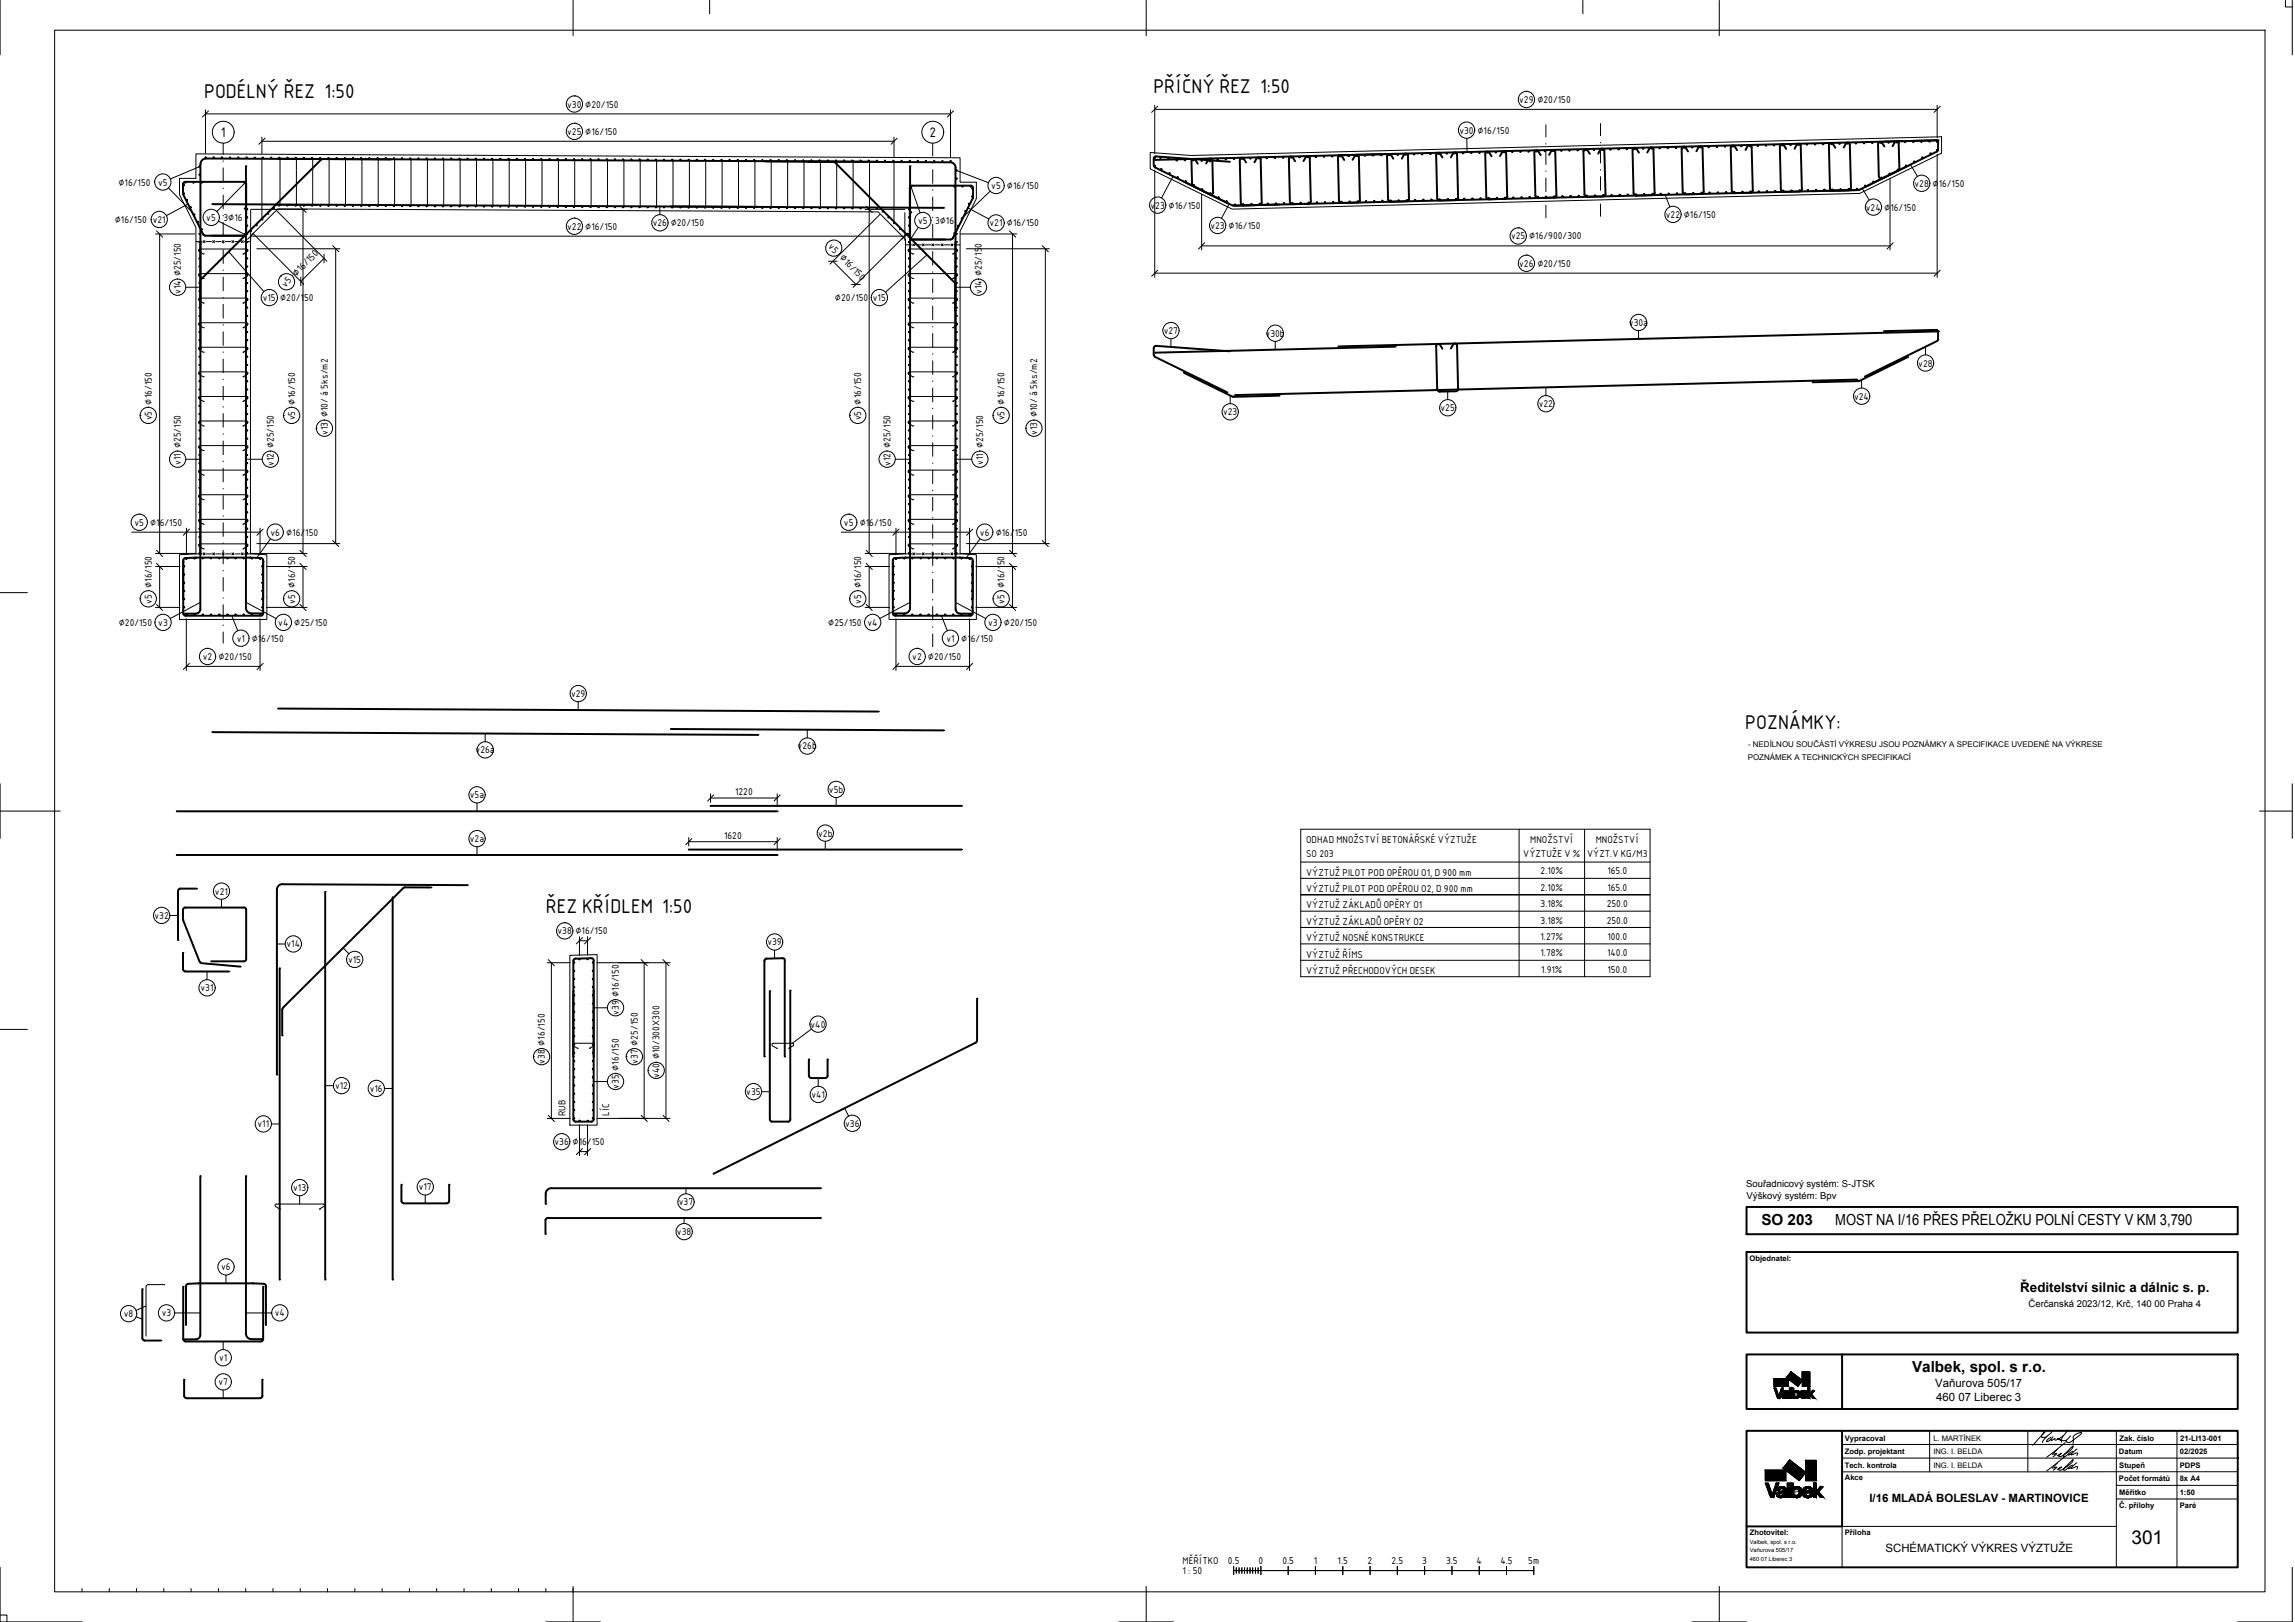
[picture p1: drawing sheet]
<svg xmlns="http://www.w3.org/2000/svg" width="841mm" height="594mm" viewBox="0 0 841 594" stroke-linecap="round" stroke-linejoin="round" font-family="sans-serif">
<defs><g id="words">
<g font-size="7">
<text x="74.8" y="35.7">PODÉLNÝ ŘEZ 1:50</text>
<text x="422.7" y="34.1">PŘÍČNÝ ŘEZ 1:50</text>
<text x="639.6" y="267.1">POZNÁMKY:</text>
<text x="200.1" y="334.6">ŘEZ KŘÍDLEM 1:50</text>
<text x="781.1" y="565.7">301</text>
</g>
<g font-size="5.6">
<text x="645.5" y="448.7">SO 203</text>
<text x="672.5" y="448.8">MOST NA I/16 PŘES PŘELOŽKU POLNÍ CESTY V KM 3,790</text>
<text x="700.7" y="502.4">Valbek, spol. s r.o.</text>
</g>
<g font-size="4.9">
<text x="80.9" y="50.2">1</text>
<text x="340.6" y="50.2">2</text>
<text x="740.4" y="473.2">Ředitelství silnic a dálnic s. p.</text>
</g>
<g font-size="4.2">
<text x="709.2" y="508.1">Vaňurova 505/17</text>
<text x="709.5" y="513.1">460 07 Liberec 3</text>
<text x="685.1" y="550.1">I/16 MLADÁ BOLESLAV - MARTINOVICE</text>
<text x="691" y="568.4">SCHÉMATICKÝ VÝKRES VÝZTUŽE</text>
</g>
<g font-size="3.5">
<text x="207.9" y="39.4">v30 ∅20/150</text>
<text x="556.7" y="37.7">v29 ∅20/150</text>
<text x="207.9" y="49.4">v25 ∅16/150</text>
<text x="534.8" y="49">v30 ∅16/150</text>
<text x="43.4" y="68">∅16/150</text>
<text x="57.9" y="68">v5</text>
<text x="363.3" y="69.2">v5 ∅16/150</text>
<text x="701.6" y="68.4">v28 ∅16/150</text>
<text x="421.6" y="76.4">v23 ∅16/150</text>
<text x="683.8" y="77.1">v24 ∅16/150</text>
<text x="42.1" y="81.7">∅16/150 v21</text>
<text x="75.6" y="80.9">v5</text>
<text x="81.9" y="80.9">3∅16</text>
<text x="239.2" y="82.9">v26 ∅20/150</text>
<text x="336.4" y="82">v5</text>
<text x="342.6" y="82">3∅16</text>
<text x="362.6" y="82.9">v21 ∅16/150</text>
<text x="443.6" y="83.8">v23 ∅16/150</text>
<text x="610.4" y="79.8">v22 ∅16/150</text>
<text x="207.9" y="84.2">v22 ∅16/150</text>
<text x="553.7" y="87.7">v25 ∅16/900/300</text>
<text x="303.4" y="90.5" transform="rotate(45 303.4 90.5)">v5 ∅16/150</text>
<text x="556.7" y="97.7">v26 ∅20/150</text>
<text x="66.3" y="107.7" transform="rotate(-90 66.3 107.7)">v14 ∅25/150</text>
<text x="104.6" y="105.3" transform="rotate(-45 104.6 105.3)">v5 ∅16/150</text>
<text x="359.8" y="107.7" transform="rotate(-90 359.8 107.7)">v14 ∅25/150</text>
<text x="96.3" y="110.3">v15 ∅20/150</text>
<text x="306" y="110.3">∅20/150</text>
<text x="319.9" y="110.3">v15</text>
<text x="596.9" y="119.4">v30a</text>
<text x="426.5" y="122.4">v27</text>
<text x="463.8" y="123.3">v30b</text>
<text x="703" y="134.3">v28</text>
<text x="563.9" y="149.1">v22</text>
<text x="679.4" y="146.4">v24</text>
<text x="55.6" y="153.9" transform="rotate(-90 55.6 153.9)">v5 ∅16/150</text>
<text x="108.1" y="153.9" transform="rotate(-90 108.1 153.9)">v5 ∅16/150</text>
<text x="315.6" y="153.9" transform="rotate(-90 315.6 153.9)">v5 ∅16/150</text>
<text x="368.1" y="153.9" transform="rotate(-90 368.1 153.9)">v5 ∅16/150</text>
<text x="448.2" y="152.1">v23</text>
<text x="527.9" y="150.6">v25</text>
<text x="120.1" y="159.2" transform="rotate(-90 120.1 159.2)">v13 ∅10/ á 5ks/m2</text>
<text x="380.1" y="159.2" transform="rotate(-90 380.1 159.2)">v13 ∅10/ á 5ks/m2</text>
<text x="66.3" y="170.3" transform="rotate(-90 66.3 170.3)">v11 ∅25/150</text>
<text x="100.3" y="170.6" transform="rotate(-90 100.3 170.6)">v12 ∅25/150</text>
<text x="326.3" y="170.6" transform="rotate(-90 326.3 170.6)">v12 ∅25/150</text>
<text x="360.3" y="170.3" transform="rotate(-90 360.3 170.3)">v11 ∅25/150</text>
<text x="49.3" y="192.6">v5 ∅16/150</text>
<text x="99.1" y="196.2">v6 ∅16/150</text>
<text x="309.3" y="192.6">v5 ∅16/150</text>
<text x="359.1" y="196.2">v6 ∅16/150</text>
<text x="55.6" y="221.1" transform="rotate(-90 55.6 221.1)">v5 ∅16/150</text>
<text x="108.1" y="221.1" transform="rotate(-90 108.1 221.1)">v5 ∅16/150</text>
<text x="315.6" y="221.1" transform="rotate(-90 315.6 221.1)">v5 ∅16/150</text>
<text x="368.1" y="221.1" transform="rotate(-90 368.1 221.1)">v5 ∅16/150</text>
<text x="43.5" y="229.2">∅20/150 v3</text>
<text x="102" y="229.2">v4 ∅25/150</text>
<text x="303.5" y="229.2">∅25/150 v4</text>
<text x="362.1" y="229.2">v3 ∅20/150</text>
<text x="86.7" y="235">v1</text>
<text x="92.2" y="235">∅16/150</text>
<text x="346.8" y="235">v1</text>
<text x="352.3" y="235">∅16/150</text>
<text x="74.3" y="241.7">v2 ∅20/150</text>
<text x="334.3" y="241.7">v2 ∅20/150</text>
<text x="209.3" y="255.3">v29</text>
<text x="174.3" y="275.9">v26a</text>
<text x="292.3" y="274.5">v26b</text>
<text x="172.2" y="292.4">v5a</text>
<text x="269.4" y="291.3">1220</text>
<text x="303.8" y="290.4">v5b</text>
<text x="172.2" y="308.4">v2a</text>
<text x="265.3" y="307.3">1620</text>
<text x="299.8" y="306.4">v2b</text>
<text x="478.7" y="308.7">ODHAD MNOŽSTVÍ BETONÁŘSKÉ VÝZTUŽE</text>
<text x="560.8" y="308.7">MNOŽSTVÍ</text>
<text x="584.8" y="308.7">MNOŽSTVÍ</text>
<text x="478.7" y="313.7">SO 203</text>
<text x="558.2" y="313.9">VÝZTUŽE V %</text>
<text x="581.6" y="313.9">VÝZT.V KG/M3</text>
<text x="478.7" y="320.7">VÝZTUŽ PILOT POD OPĚROU O1, D 900 mm</text>
<text x="564.6" y="320.2">2.10%</text>
<text x="589.1" y="320.2">165.0</text>
<text x="78.8" y="327.6">v21</text>
<text x="478.7" y="326.7">VÝZTUŽ PILOT POD OPĚROU O2, D 900 mm</text>
<text x="564.6" y="326.2">2.10%</text>
<text x="589.1" y="326.2">165.0</text>
<text x="478.7" y="332.7">VÝZTUŽ ZÁKLADŮ OPĚRY O1</text>
<text x="564.6" y="332.2">3.18%</text>
<text x="588.8" y="332.2">250.0</text>
<text x="56.6" y="336.5">v32</text>
<text x="478.7" y="338.7">VÝZTUŽ ZÁKLADŮ OPĚRY O2</text>
<text x="564.6" y="338.3">3.18%</text>
<text x="588.8" y="338.3">250.0</text>
<text x="105" y="347">v14</text>
<text x="204.3" y="342.2">v38 ∅16/150</text>
<text x="281.2" y="346.3">v39</text>
<text x="478.7" y="344.7">VÝZTUŽ NOSNÉ KONSTRUKCE</text>
<text x="564.6" y="344.3">1.27%</text>
<text x="589.1" y="344.3">100.0</text>
<text x="127.6" y="352.7">v15</text>
<text x="478.7" y="350.7">VÝZTUŽ ŘÍMS</text>
<text x="564.6" y="350.3">1.78%</text>
<text x="588.9" y="350.3">140.0</text>
<text x="478.7" y="356.7">VÝZTUŽ PŘECHODOVÝCH DESEK</text>
<text x="564.8" y="356.4">1.91%</text>
<text x="589.1" y="356.3">150.0</text>
<text x="73.5" y="363.1">v31</text>
<text x="226.8" y="371.7" transform="rotate(-90 226.8 371.7)">v39 ∅16/150</text>
<text x="297" y="376.4">v40</text>
<text x="199.7" y="389.7" transform="rotate(-90 199.7 389.7)">v38 ∅16/150</text>
<text x="233.7" y="389.7" transform="rotate(-90 233.7 389.7)">v37 ∅25/150</text>
<text x="241.7" y="394.8" transform="rotate(-90 241.7 394.8)">v40 ∅10/300X300</text>
<text x="122.8" y="398.9">v12</text>
<text x="135.5" y="399.9">v16</text>
<text x="226.8" y="398.8" transform="rotate(-90 226.8 398.8)">v35 ∅16/150</text>
<text x="273.5" y="401.1">v35</text>
<text x="297.3" y="402.1">v41</text>
<text x="94.4" y="412.9">v11</text>
<text x="207.3" y="408.7" transform="rotate(-90 207.3 408.7)">RUB</text>
<text x="223.3" y="408.7" transform="rotate(-90 223.3 408.7)">LÍC</text>
<text x="309.7" y="412.7">v36</text>
<text x="203.2" y="419.5">v36 ∅16/150</text>
<text x="107.4" y="436.3">v13</text>
<text x="153.5" y="436">v17</text>
<text x="639.9" y="434.9">Souřadnicový systém: S-JTSK</text>
<text x="248.8" y="441.5">v37</text>
<text x="640" y="439.1">Výškový systém: Bpv</text>
<text x="248.1" y="452.4">v38</text>
<text x="81" y="465.3">v6</text>
<text x="743.4" y="478.8">Čerčanská 2023/12, Krč, 140 00 Praha 4</text>
<text x="45.4" y="482.4">v8</text>
<text x="59.3" y="482.1">v3</text>
<text x="100.7" y="482.1">v4</text>
<text x="80.3" y="498.6">v1</text>
<text x="80.1" y="507.4">v7</text>
<text x="433.4" y="572.7">MĚŘÍTKO</text>
<text x="450" y="572.7">0.5</text>
<text x="461.2" y="572.7">0</text>
<text x="469.9" y="572.7">0.5</text>
<text x="481.5" y="572.7">1</text>
<text x="490.2" y="572.7">1.5</text>
<text x="501.2" y="572.7">2</text>
<text x="509.9" y="572.7">2.5</text>
<text x="521.2" y="572.7">3</text>
<text x="529.9" y="572.7">3.5</text>
<text x="541.1" y="572.7">4</text>
<text x="549.8" y="572.7">4.5</text>
<text x="560.1" y="572.7">5m</text>
<text x="433.4" y="576.5">1 : 50</text>
</g>
<g font-size="2.9">
<text x="640.6" y="273.5">- NEDÍLNOU SOUČÁSTÍ VÝKRESU JSOU POZNÁMKY A SPECIFIKACE UVEDENÉ NA VÝKRESE</text>
<text x="640.5" y="278.3">POZNÁMEK A TECHNICKÝCH SPECIFIKACÍ</text>
</g>
<g font-size="2.8">
<text x="641.1" y="461.7">Objednatel:</text>
<text x="676.1" y="527.6">Vypracoval</text>
<text x="708.5" y="527.7">L. MARTÍNEK</text>
<text x="776.7" y="527.6">Zak. číslo</text>
<text x="798.9" y="527.6">21-LI13-001</text>
<text x="676.1" y="532.6">Zodp. projektant</text>
<text x="708.5" y="532.6">ING. I. BELDA</text>
<text x="776.5" y="532.6">Datum</text>
<text x="798.9" y="532.5">02/2025</text>
<text x="676" y="537.6">Tech. kontrola</text>
<text x="708.5" y="537.6">ING. I. BELDA</text>
<text x="776.6" y="537.6">Stupeň</text>
<text x="798.8" y="537.6">PDPS</text>
<text x="676.1" y="542.2">Akce</text>
<text x="776.5" y="542.6">Počet formátů</text>
<text x="798.8" y="542.6">8x A4</text>
<text x="776.6" y="547.6">Měřítko</text>
<text x="798.8" y="547.6">1:50</text>
<text x="776.6" y="552.2">Č. přílohy</text>
<text x="798.8" y="552.2">Paré</text>
<text x="641.2" y="562.2">Zhotovitel:</text>
<text x="676" y="562.2">Příloha</text>
</g>
<g font-size="2.1">
<text x="641.2" y="565.5">Valbek, spol. s r.o.</text>
<text x="641.2" y="568.6">Vaňurova 505/17</text>
<text x="641.2" y="571.6">460 07 Liberec 3</text>
</g>
</g></defs>
<!-- layer: _1_204 -->
<g fill="none" stroke="#000" stroke-width=".37">
<path d="M81.8 52.4v4.1M81.8 58.9v.2M341.8 52.4v4.7M341.8 59.5v.2M81.8 61.5v5M81.8 68.9v.2M81.8 71.5v5M81.8 78.9v.2M341.8 62.2v5M341.8 69.5v.2M341.8 72.2v4.9M341.8 79.6v.1"/>
<path d="M81.8 81.5v5M81.8 88.9v.2M81.8 91.5v5M81.8 98.9v.2M341.8 82.1v5M341.8 89.5v.3M341.8 92.1v5M341.8 99.5v.3M81.8 101.5v5M81.8 108.9v.2M81.8 111.5v5M81.8 118.9v.2"/>
<path d="M341.8 102.2v5M341.8 109.5v.2M341.8 112.2v5M341.8 119.6v.1M81.8 121.5v5M81.8 128.9v.2M81.8 131.5v5M81.8 138.9v.2M341.8 122.1v5M341.8 129.6v.2M341.8 132.1v5M341.8 139.5v.3"/>
<path d="M81.8 141.5v5M81.8 148.9v.2M81.8 151.5v5M81.8 158.9v.2M341.8 142.1v5.1M341.8 149.5v.2M341.8 152.2v5M341.8 159.6v.1M81.8 161.5v5M81.8 168.9v.2M81.8 171.5v5M81.8 178.9v.2"/>
<path d="M341.8 162.2v4.9M341.8 169.6v.1M341.8 172.1v5M341.8 179.5v.3M81.8 181.5v5M81.8 188.9v.2M81.8 191.5v5M81.8 198.9v.2M341.8 182.1v5.1M341.8 189.5v.3M341.8 192.2v5M341.8 199.5v.2"/>
<path d="M81.8 201.5v5M81.8 208.9v.2M81.8 211.5v5M81.8 218.9v.2M341.8 202.2v5M341.8 209.6v.1M341.8 212.1v5M341.8 219.6v.2M81.8 221.5v5M81.8 228.9v.2M81.8 231.5v4.1M341.8 222.1v5"/>
<path d="M341.8 229.5v.3M341.8 232.2v4.7"/>
</g>
<!-- layer: .0_200 -->
<path d="M71.8 56.4l280 1.4v8.9h6v6l-6 12v118.2l6 .3v23.7h-32v-23.7l6-.3v-115.2l-10-10.1-220-1.1-10 10v116.4l6 .3v23.7h-32v-23.7l6-.3v-119.6l-6-12v-6h6zM421.5 55.9l15 1.1 275-6.9v6l-30 14.7-230 5.8-30-14.7zM208.8 349.9l10-.3v62.5h-10z" fill="none" stroke="#000" stroke-width=".37"/>
<!-- layer: .5_betonarska_vyztuz -->
<g fill="none" stroke="#000" stroke-width=".51">
<circle cx="75.3" cy="57.7" r=".15"/>
<circle cx="78.3" cy="57.7" r=".15"/>
<circle cx="81.3" cy="57.7" r=".15"/>
<circle cx="84.3" cy="57.7" r=".15"/>
<circle cx="87.3" cy="57.7" r=".15"/>
<circle cx="90.3" cy="57.7" r=".15"/>
<circle cx="93.3" cy="57.7" r=".15"/>
<circle cx="96.3" cy="57.7" r=".15"/>
<circle cx="99.3" cy="57.7" r=".15"/>
<circle cx="102.3" cy="57.8" r=".15"/>
<circle cx="105.3" cy="57.8" r=".15"/>
<circle cx="108.3" cy="57.8" r=".15"/>
<circle cx="111.3" cy="57.8" r=".15"/>
<circle cx="114.3" cy="57.8" r=".15"/>
<circle cx="117.3" cy="57.9" r=".15"/>
<circle cx="120.3" cy="57.9" r=".15"/>
<circle cx="123.3" cy="57.9" r=".15"/>
<circle cx="126.3" cy="57.9" r=".15"/>
<circle cx="129.3" cy="57.9" r=".15"/>
<circle cx="132.3" cy="57.9" r=".15"/>
<circle cx="135.3" cy="57.9" r=".15"/>
<circle cx="138.3" cy="57.9" r=".15"/>
<circle cx="141.3" cy="57.9" r=".15"/>
<circle cx="144.3" cy="58" r=".15"/>
<circle cx="147.3" cy="58" r=".15"/>
<circle cx="150.3" cy="58" r=".15"/>
<circle cx="153.3" cy="58" r=".15"/>
<circle cx="156.3" cy="58" r=".15"/>
<circle cx="159.3" cy="58.1" r=".15"/>
<circle cx="162.3" cy="58.1" r=".15"/>
<circle cx="165.3" cy="58.1" r=".15"/>
<circle cx="168.3" cy="58.1" r=".15"/>
<circle cx="171.3" cy="58.1" r=".15"/>
<circle cx="174.3" cy="58.1" r=".15"/>
<circle cx="177.3" cy="58.2" r=".15"/>
<circle cx="180.3" cy="58.2" r=".15"/>
<circle cx="183.3" cy="58.2" r=".15"/>
<circle cx="186.3" cy="58.2" r=".15"/>
<circle cx="189.3" cy="58.2" r=".15"/>
<circle cx="192.3" cy="58.2" r=".15"/>
<circle cx="195.3" cy="58.2" r=".15"/>
<circle cx="198.3" cy="58.2" r=".15"/>
<circle cx="201.3" cy="58.3" r=".15"/>
<circle cx="204.3" cy="58.3" r=".15"/>
<circle cx="207.3" cy="58.3" r=".15"/>
<circle cx="210.3" cy="58.3" r=".15"/>
<circle cx="213.3" cy="58.3" r=".15"/>
<circle cx="216.3" cy="58.3" r=".15"/>
<circle cx="219.3" cy="58.4" r=".15"/>
<circle cx="222.3" cy="58.4" r=".15"/>
<circle cx="225.3" cy="58.4" r=".15"/>
<circle cx="228.3" cy="58.4" r=".15"/>
<circle cx="231.3" cy="58.4" r=".15"/>
<circle cx="234.3" cy="58.4" r=".15"/>
<circle cx="237.3" cy="58.5" r=".15"/>
<circle cx="240.3" cy="58.5" r=".15"/>
<circle cx="243.3" cy="58.5" r=".15"/>
<circle cx="246.3" cy="58.5" r=".15"/>
<circle cx="249.3" cy="58.5" r=".15"/>
<circle cx="252.3" cy="58.5" r=".15"/>
<circle cx="255.3" cy="58.5" r=".15"/>
<circle cx="258.3" cy="58.5" r=".15"/>
<circle cx="261.3" cy="58.6" r=".15"/>
<circle cx="264.4" cy="58.6" r=".15"/>
<circle cx="267.3" cy="58.6" r=".15"/>
<circle cx="270.3" cy="58.6" r=".15"/>
<circle cx="273.3" cy="58.6" r=".15"/>
<circle cx="276.3" cy="58.6" r=".15"/>
<circle cx="279.3" cy="58.7" r=".15"/>
<circle cx="282.3" cy="58.7" r=".15"/>
<circle cx="285.3" cy="58.7" r=".15"/>
<circle cx="288.3" cy="58.7" r=".15"/>
<circle cx="291.3" cy="58.7" r=".15"/>
<circle cx="294.3" cy="58.8" r=".15"/>
<circle cx="297.3" cy="58.8" r=".15"/>
<circle cx="300.3" cy="58.8" r=".15"/>
<circle cx="303.3" cy="58.8" r=".15"/>
<circle cx="306.3" cy="58.8" r=".15"/>
<circle cx="309.4" cy="58.8" r=".15"/>
<circle cx="312.3" cy="58.8" r=".15"/>
<circle cx="315.3" cy="58.8" r=".15"/>
<circle cx="318.3" cy="58.8" r=".15"/>
<circle cx="321.3" cy="58.9" r=".15"/>
<circle cx="324.3" cy="58.9" r=".15"/>
<circle cx="327.3" cy="58.9" r=".15"/>
<circle cx="330.3" cy="58.9" r=".15"/>
<circle cx="333.4" cy="58.9" r=".15"/>
<circle cx="336.3" cy="58.9" r=".15"/>
<circle cx="339.3" cy="59" r=".15"/>
<circle cx="342.3" cy="59" r=".15"/>
<circle cx="345.3" cy="59" r=".15"/>
<circle cx="348.3" cy="59" r=".15"/>
<circle cx="423.2" cy="57.8" r=".19"/>
<circle cx="425.2" cy="57.7" r=".19"/>
<circle cx="428.2" cy="57.9" r=".19"/>
<circle cx="431.2" cy="58.7" r=".19"/>
<circle cx="434.2" cy="58.6" r=".19"/>
<circle cx="437.3" cy="58.6" r=".19"/>
<circle cx="440.3" cy="58.8" r=".19"/>
<circle cx="443.3" cy="59" r=".19"/>
<circle cx="446.2" cy="58.3" r=".19"/>
<circle cx="449.2" cy="58.2" r=".19"/>
<circle cx="452.2" cy="58.2" r=".19"/>
<circle cx="455.2" cy="58.1" r=".19"/>
<circle cx="458.2" cy="58" r=".19"/>
<circle cx="461.2" cy="57.9" r=".19"/>
<circle cx="464.2" cy="57.9" r=".19"/>
<circle cx="467.2" cy="57.8" r=".19"/>
<circle cx="470.2" cy="57.7" r=".19"/>
<circle cx="473.2" cy="57.7" r=".19"/>
<circle cx="476.2" cy="57.6" r=".19"/>
<circle cx="479.2" cy="57.5" r=".19"/>
<circle cx="482.2" cy="57.4" r=".19"/>
<circle cx="485.2" cy="57.4" r=".19"/>
<circle cx="488.2" cy="57.3" r=".19"/>
<circle cx="491.2" cy="57.2" r=".19"/>
<circle cx="494.2" cy="57.1" r=".19"/>
<circle cx="497.2" cy="57.1" r=".19"/>
<circle cx="500.1" cy="57" r=".19"/>
<circle cx="503.2" cy="56.9" r=".19"/>
<circle cx="506.2" cy="56.8" r=".19"/>
<circle cx="509.2" cy="56.8" r=".19"/>
<circle cx="512.2" cy="56.7" r=".19"/>
<circle cx="515.2" cy="56.6" r=".19"/>
<circle cx="518.2" cy="56.5" r=".19"/>
<circle cx="521.1" cy="56.5" r=".19"/>
<circle cx="524.2" cy="56.4" r=".19"/>
<circle cx="527.2" cy="56.3" r=".19"/>
<circle cx="530.2" cy="56.2" r=".19"/>
<circle cx="533.2" cy="56.1" r=".19"/>
<circle cx="536.2" cy="56.1" r=".19"/>
<circle cx="539.1" cy="56" r=".19"/>
<circle cx="542.1" cy="55.9" r=".19"/>
<circle cx="545.1" cy="55.8" r=".19"/>
<circle cx="548.2" cy="55.8" r=".19"/>
<circle cx="551.2" cy="55.7" r=".19"/>
<circle cx="554.2" cy="55.6" r=".19"/>
<circle cx="557.1" cy="55.5" r=".19"/>
<circle cx="560.1" cy="55.5" r=".19"/>
<circle cx="563.1" cy="55.4" r=".19"/>
<circle cx="566.1" cy="55.3" r=".19"/>
<circle cx="569.2" cy="55.2" r=".19"/>
<circle cx="572.2" cy="55.2" r=".19"/>
<circle cx="575.1" cy="55.1" r=".19"/>
<circle cx="578.1" cy="55" r=".19"/>
<circle cx="581.1" cy="54.9" r=".19"/>
<circle cx="584.1" cy="54.9" r=".19"/>
<circle cx="587.1" cy="54.8" r=".19"/>
<circle cx="590.1" cy="54.7" r=".19"/>
<circle cx="593.1" cy="54.6" r=".19"/>
<circle cx="596.1" cy="54.6" r=".19"/>
<circle cx="599.1" cy="54.5" r=".19"/>
<circle cx="602.1" cy="54.4" r=".19"/>
<circle cx="605.1" cy="54.3" r=".19"/>
<circle cx="608.1" cy="54.3" r=".19"/>
<circle cx="611.1" cy="54.2" r=".19"/>
<circle cx="614.1" cy="54.1" r=".19"/>
<circle cx="617.1" cy="54.1" r=".19"/>
<circle cx="620.1" cy="54" r=".19"/>
<circle cx="623.1" cy="53.9" r=".19"/>
<circle cx="626.1" cy="53.8" r=".19"/>
<circle cx="629.1" cy="53.8" r=".19"/>
<circle cx="632.1" cy="53.7" r=".19"/>
<circle cx="635.1" cy="53.6" r=".19"/>
<circle cx="638.1" cy="53.5" r=".19"/>
<circle cx="641.1" cy="53.5" r=".19"/>
<circle cx="644.1" cy="53.4" r=".19"/>
<circle cx="647.1" cy="53.3" r=".19"/>
<circle cx="650.1" cy="53.2" r=".19"/>
<circle cx="653.1" cy="53.2" r=".19"/>
<circle cx="656.1" cy="53.1" r=".19"/>
<circle cx="659.1" cy="53" r=".19"/>
<circle cx="662.1" cy="52.9" r=".19"/>
<circle cx="665.1" cy="52.9" r=".19"/>
<circle cx="668.1" cy="52.8" r=".19"/>
<circle cx="671.1" cy="52.7" r=".19"/>
<circle cx="674.1" cy="52.6" r=".19"/>
<circle cx="677.1" cy="52.5" r=".19"/>
<circle cx="680.1" cy="52.5" r=".19"/>
<circle cx="683.1" cy="52.4" r=".19"/>
<circle cx="686.1" cy="52.3" r=".19"/>
<circle cx="689.1" cy="52.2" r=".19"/>
<circle cx="692.1" cy="52.2" r=".19"/>
<circle cx="695.1" cy="52.1" r=".19"/>
<circle cx="698.1" cy="52" r=".19"/>
<circle cx="701.1" cy="51.9" r=".19"/>
<circle cx="701.5" cy="59.2" r=".19"/>
<circle cx="704.1" cy="51.9" r=".19"/>
<circle cx="704.4" cy="57.7" r=".19"/>
<circle cx="707.1" cy="51.8" r=".19"/>
<circle cx="707.5" cy="56.3" r=".19"/>
<circle cx="709.9" cy="55" r=".19"/>
<circle cx="709.9" cy="52" r=".19"/>
<circle cx="67.4" cy="67.9" r=".15"/>
<circle cx="67.4" cy="70.9" r=".15"/>
<circle cx="67.9" cy="66.9" r=".15"/>
<circle cx="68.5" cy="73.2" r=".15"/>
<circle cx="69.9" cy="75.9" r=".15"/>
<circle cx="70.9" cy="66.9" r=".15"/>
<circle cx="71.2" cy="78.6" r=".15"/>
<circle cx="73.1" cy="61" r=".15"/>
<circle cx="73.1" cy="64" r=".15"/>
<circle cx="73.9" cy="66.9" r=".15"/>
<circle cx="89.7" cy="67" r=".15"/>
<circle cx="89.7" cy="76.4" r=".15"/>
<circle cx="90.6" cy="79.7" r=".15"/>
<circle cx="90.6" cy="76.7" r=".15"/>
<circle cx="98.3" cy="78.3" r=".15"/>
<circle cx="100.4" cy="76.2" r=".15"/>
<circle cx="102.3" cy="75.3" r=".15"/>
<circle cx="105.3" cy="75.3" r=".15"/>
<circle cx="108.3" cy="75.3" r=".15"/>
<circle cx="111.3" cy="75.3" r=".15"/>
<circle cx="114.3" cy="75.3" r=".15"/>
<circle cx="117.3" cy="75.3" r=".15"/>
<circle cx="120.3" cy="75.3" r=".15"/>
<circle cx="123.3" cy="75.3" r=".15"/>
<circle cx="126.3" cy="75.4" r=".15"/>
<circle cx="129.3" cy="75.4" r=".15"/>
<circle cx="132.3" cy="75.4" r=".15"/>
<circle cx="135.3" cy="75.4" r=".15"/>
<circle cx="138.3" cy="75.4" r=".15"/>
<circle cx="141.3" cy="75.4" r=".15"/>
<circle cx="144.3" cy="75.5" r=".15"/>
<circle cx="147.3" cy="75.5" r=".15"/>
<circle cx="150.3" cy="75.5" r=".15"/>
<circle cx="153.3" cy="75.5" r=".15"/>
<circle cx="156.3" cy="75.5" r=".15"/>
<circle cx="159.3" cy="75.6" r=".15"/>
<circle cx="162.3" cy="75.6" r=".15"/>
<circle cx="165.3" cy="75.6" r=".15"/>
<circle cx="168.3" cy="75.6" r=".15"/>
<circle cx="171.3" cy="75.6" r=".15"/>
<circle cx="174.3" cy="75.6" r=".15"/>
<circle cx="177.3" cy="75.6" r=".15"/>
<circle cx="180.3" cy="75.6" r=".15"/>
<circle cx="183.3" cy="75.6" r=".15"/>
<circle cx="186.3" cy="75.7" r=".15"/>
<circle cx="189.3" cy="75.7" r=".15"/>
<circle cx="192.3" cy="75.7" r=".15"/>
<circle cx="195.3" cy="75.7" r=".15"/>
<circle cx="198.3" cy="75.7" r=".15"/>
<circle cx="201.3" cy="75.7" r=".15"/>
<circle cx="204.3" cy="75.8" r=".15"/>
<circle cx="207.3" cy="75.8" r=".15"/>
<circle cx="210.3" cy="75.8" r=".15"/>
<circle cx="213.3" cy="75.8" r=".15"/>
<circle cx="216.3" cy="75.8" r=".15"/>
<circle cx="219.3" cy="75.9" r=".15"/>
<circle cx="222.3" cy="75.9" r=".15"/>
<circle cx="225.3" cy="75.9" r=".15"/>
<circle cx="228.3" cy="75.9" r=".15"/>
<circle cx="231.3" cy="75.9" r=".15"/>
<circle cx="234.3" cy="75.9" r=".15"/>
<circle cx="237.3" cy="75.9" r=".15"/>
<circle cx="240.3" cy="75.9" r=".15"/>
<circle cx="243.3" cy="75.9" r=".15"/>
<circle cx="246.3" cy="76" r=".15"/>
<circle cx="249.3" cy="76" r=".15"/>
<circle cx="252.3" cy="76" r=".15"/>
<circle cx="255.3" cy="76" r=".15"/>
<circle cx="258.3" cy="76" r=".15"/>
<circle cx="261.3" cy="76.1" r=".15"/>
<circle cx="264.4" cy="76.1" r=".15"/>
<circle cx="267.3" cy="76.1" r=".15"/>
<circle cx="270.3" cy="76.1" r=".15"/>
<circle cx="273.3" cy="76.1" r=".15"/>
<circle cx="276.3" cy="76.1" r=".15"/>
<circle cx="279.3" cy="76.2" r=".15"/>
<circle cx="282.3" cy="76.2" r=".15"/>
<circle cx="285.3" cy="76.2" r=".15"/>
<circle cx="288.3" cy="76.2" r=".15"/>
<circle cx="291.3" cy="76.2" r=".15"/>
<circle cx="294.3" cy="76.2" r=".15"/>
<circle cx="297.3" cy="76.2" r=".15"/>
<circle cx="300.3" cy="76.2" r=".15"/>
<circle cx="303.3" cy="76.3" r=".15"/>
<circle cx="306.3" cy="76.3" r=".15"/>
<circle cx="309.4" cy="76.3" r=".15"/>
<circle cx="312.3" cy="76.3" r=".15"/>
<circle cx="315.3" cy="76.3" r=".15"/>
<circle cx="318.3" cy="76.3" r=".15"/>
<circle cx="321.3" cy="76.4" r=".15"/>
<circle cx="323.5" cy="77.5" r=".15"/>
<circle cx="325.6" cy="79.6" r=".15"/>
<circle cx="333.1" cy="79.7" r=".15"/>
<circle cx="333.1" cy="76.7" r=".15"/>
<circle cx="333.9" cy="77.8" r=".15"/>
<circle cx="333.9" cy="68.4" r=".15"/>
<circle cx="349.8" cy="68.3" r=".15"/>
<circle cx="350.6" cy="62.4" r=".15"/>
<circle cx="350.6" cy="65.4" r=".15"/>
<circle cx="352.7" cy="68.3" r=".15"/>
<circle cx="353.8" cy="77.3" r=".15"/>
<circle cx="355.1" cy="74.6" r=".15"/>
<circle cx="355.7" cy="68.3" r=".15"/>
<circle cx="356.3" cy="72" r=".15"/>
<circle cx="356.3" cy="69" r=".15"/>
<circle cx="423.2" cy="60.8" r=".19"/>
<circle cx="425.6" cy="62" r=".19"/>
<circle cx="428.6" cy="63.5" r=".19"/>
<circle cx="431.6" cy="65" r=".19"/>
<circle cx="434.6" cy="66.5" r=".19"/>
<circle cx="437.6" cy="67.9" r=".19"/>
<circle cx="440.6" cy="69.4" r=".19"/>
<circle cx="443.6" cy="70.9" r=".19"/>
<circle cx="446.6" cy="72.3" r=".19"/>
<circle cx="449.6" cy="73.8" r=".19"/>
<circle cx="452.6" cy="74.9" r=".19"/>
<circle cx="455.6" cy="74.8" r=".19"/>
<circle cx="458.6" cy="74.8" r=".19"/>
<circle cx="461.6" cy="74.7" r=".19"/>
<circle cx="464.6" cy="74.6" r=".19"/>
<circle cx="467.6" cy="74.5" r=".19"/>
<circle cx="470.6" cy="74.5" r=".19"/>
<circle cx="473.6" cy="74.4" r=".19"/>
<circle cx="476.6" cy="74.3" r=".19"/>
<circle cx="479.6" cy="74.2" r=".19"/>
<circle cx="482.6" cy="74.2" r=".19"/>
<circle cx="485.5" cy="74.1" r=".19"/>
<circle cx="488.5" cy="74" r=".19"/>
<circle cx="491.6" cy="73.9" r=".19"/>
<circle cx="494.6" cy="73.9" r=".19"/>
<circle cx="497.6" cy="73.8" r=".19"/>
<circle cx="500.6" cy="73.7" r=".19"/>
<circle cx="503.6" cy="73.7" r=".19"/>
<circle cx="506.5" cy="73.6" r=".19"/>
<circle cx="509.5" cy="73.5" r=".19"/>
<circle cx="512.6" cy="73.4" r=".19"/>
<circle cx="515.6" cy="73.4" r=".19"/>
<circle cx="518.6" cy="73.3" r=".19"/>
<circle cx="521.6" cy="73.2" r=".19"/>
<circle cx="524.5" cy="73.1" r=".19"/>
<circle cx="527.5" cy="73.1" r=".19"/>
<circle cx="530.5" cy="73" r=".19"/>
<circle cx="533.5" cy="72.9" r=".19"/>
<circle cx="536.6" cy="72.8" r=".19"/>
<circle cx="539.6" cy="72.8" r=".19"/>
<circle cx="542.5" cy="72.7" r=".19"/>
<circle cx="545.5" cy="72.6" r=".19"/>
<circle cx="548.5" cy="72.5" r=".19"/>
<circle cx="551.5" cy="72.5" r=".19"/>
<circle cx="554.5" cy="72.4" r=".19"/>
<circle cx="557.6" cy="72.3" r=".19"/>
<circle cx="560.5" cy="72.2" r=".19"/>
<circle cx="563.5" cy="72.1" r=".19"/>
<circle cx="566.5" cy="72.1" r=".19"/>
<circle cx="569.5" cy="72" r=".19"/>
<circle cx="572.5" cy="71.9" r=".19"/>
<circle cx="575.5" cy="71.8" r=".19"/>
<circle cx="578.5" cy="71.8" r=".19"/>
<circle cx="581.5" cy="71.7" r=".19"/>
<circle cx="584.5" cy="71.6" r=".19"/>
<circle cx="587.5" cy="71.5" r=".19"/>
<circle cx="590.5" cy="71.5" r=".19"/>
<circle cx="593.5" cy="71.4" r=".19"/>
<circle cx="596.5" cy="71.3" r=".19"/>
<circle cx="599.5" cy="71.2" r=".19"/>
<circle cx="602.5" cy="71.2" r=".19"/>
<circle cx="605.5" cy="71.1" r=".19"/>
<circle cx="608.5" cy="71" r=".19"/>
<circle cx="611.5" cy="70.9" r=".19"/>
<circle cx="614.5" cy="70.9" r=".19"/>
<circle cx="617.5" cy="70.8" r=".19"/>
<circle cx="620.5" cy="70.7" r=".19"/>
<circle cx="623.5" cy="70.6" r=".19"/>
<circle cx="626.5" cy="70.6" r=".19"/>
<circle cx="629.5" cy="70.5" r=".19"/>
<circle cx="632.5" cy="70.4" r=".19"/>
<circle cx="635.5" cy="70.4" r=".19"/>
<circle cx="638.5" cy="70.3" r=".19"/>
<circle cx="641.5" cy="70.2" r=".19"/>
<circle cx="644.5" cy="70.1" r=".19"/>
<circle cx="647.5" cy="70.1" r=".19"/>
<circle cx="650.5" cy="70" r=".19"/>
<circle cx="653.5" cy="69.9" r=".19"/>
<circle cx="656.5" cy="69.8" r=".19"/>
<circle cx="659.5" cy="69.8" r=".19"/>
<circle cx="662.5" cy="69.7" r=".19"/>
<circle cx="665.5" cy="69.6" r=".19"/>
<circle cx="668.5" cy="69.5" r=".19"/>
<circle cx="671.5" cy="69.5" r=".19"/>
<circle cx="674.5" cy="69.4" r=".19"/>
<circle cx="677.5" cy="69.3" r=".19"/>
<circle cx="680.5" cy="69.2" r=".19"/>
<circle cx="683.5" cy="68.1" r=".19"/>
<circle cx="686.5" cy="66.6" r=".19"/>
<circle cx="689.5" cy="65.1" r=".19"/>
<circle cx="692.5" cy="63.6" r=".19"/>
<circle cx="695.5" cy="62.2" r=".19"/>
<circle cx="698.5" cy="60.7" r=".19"/>
<circle cx="72.5" cy="81.3" r=".15"/>
<circle cx="73.1" cy="94.7" r=".15"/>
<circle cx="73.1" cy="97.7" r=".15"/>
<circle cx="73.1" cy="85.7" r=".15"/>
<circle cx="73.1" cy="91.7" r=".15"/>
<circle cx="73.1" cy="88.7" r=".15"/>
<circle cx="73.9" cy="83.9" r=".15"/>
<circle cx="89.7" cy="85.8" r=".15"/>
<circle cx="90.6" cy="91.7" r=".15"/>
<circle cx="90.6" cy="94.7" r=".15"/>
<circle cx="90.6" cy="88.7" r=".15"/>
<circle cx="90.6" cy="82.7" r=".15"/>
<circle cx="90.6" cy="97.7" r=".15"/>
<circle cx="90.6" cy="85.7" r=".15"/>
<circle cx="91.9" cy="84.6" r=".15"/>
<circle cx="94" cy="82.5" r=".15"/>
<circle cx="96.1" cy="80.4" r=".15"/>
<circle cx="327.7" cy="81.7" r=".15"/>
<circle cx="329.8" cy="83.9" r=".15"/>
<circle cx="332" cy="86" r=".15"/>
<circle cx="333.1" cy="88.7" r=".15"/>
<circle cx="333.1" cy="85.7" r=".15"/>
<circle cx="333.1" cy="97.7" r=".15"/>
<circle cx="333.1" cy="94.7" r=".15"/>
<circle cx="333.1" cy="91.7" r=".15"/>
<circle cx="333.1" cy="82.7" r=".15"/>
<circle cx="333.9" cy="87.2" r=".15"/>
<circle cx="349.8" cy="85.3" r=".15"/>
<circle cx="350.6" cy="94.7" r=".15"/>
<circle cx="350.6" cy="85.7" r=".15"/>
<circle cx="350.6" cy="88.7" r=".15"/>
<circle cx="350.6" cy="97.7" r=".15"/>
<circle cx="350.6" cy="91.7" r=".15"/>
<circle cx="351.1" cy="82.7" r=".15"/>
<circle cx="352.4" cy="80" r=".15"/>
<circle cx="73.1" cy="109.7" r=".15"/>
<circle cx="73.1" cy="100.7" r=".15"/>
<circle cx="73.1" cy="118.7" r=".15"/>
<circle cx="73.1" cy="112.7" r=".15"/>
<circle cx="73.1" cy="103.7" r=".15"/>
<circle cx="73.1" cy="106.7" r=".15"/>
<circle cx="73.1" cy="115.7" r=".15"/>
<circle cx="90.6" cy="118.7" r=".15"/>
<circle cx="90.6" cy="109.7" r=".15"/>
<circle cx="90.6" cy="112.7" r=".15"/>
<circle cx="90.6" cy="103.7" r=".15"/>
<circle cx="90.6" cy="100.7" r=".15"/>
<circle cx="90.6" cy="106.7" r=".15"/>
<circle cx="90.6" cy="115.7" r=".15"/>
<circle cx="333.1" cy="115.7" r=".15"/>
<circle cx="333.1" cy="106.7" r=".15"/>
<circle cx="333.1" cy="100.7" r=".15"/>
<circle cx="333.1" cy="112.7" r=".15"/>
<circle cx="333.1" cy="103.7" r=".15"/>
<circle cx="333.1" cy="118.7" r=".15"/>
<circle cx="333.1" cy="109.7" r=".15"/>
<circle cx="350.6" cy="112.7" r=".15"/>
<circle cx="350.6" cy="109.7" r=".15"/>
<circle cx="350.6" cy="100.7" r=".15"/>
<circle cx="350.6" cy="115.7" r=".15"/>
<circle cx="350.6" cy="106.7" r=".15"/>
<circle cx="350.6" cy="118.7" r=".15"/>
<circle cx="350.6" cy="103.7" r=".15"/>
<circle cx="73.1" cy="133.7" r=".15"/>
<circle cx="73.1" cy="127.7" r=".15"/>
<circle cx="73.1" cy="121.7" r=".15"/>
<circle cx="73.1" cy="139.7" r=".15"/>
<circle cx="73.1" cy="136.7" r=".15"/>
<circle cx="73.1" cy="124.7" r=".15"/>
<circle cx="73.1" cy="130.7" r=".15"/>
<circle cx="90.6" cy="133.7" r=".15"/>
<circle cx="90.6" cy="136.7" r=".15"/>
<circle cx="90.6" cy="121.7" r=".15"/>
<circle cx="90.6" cy="139.7" r=".15"/>
<circle cx="90.6" cy="124.7" r=".15"/>
<circle cx="90.6" cy="130.7" r=".15"/>
<circle cx="90.6" cy="127.7" r=".15"/>
<circle cx="333.1" cy="127.7" r=".15"/>
<circle cx="333.1" cy="124.7" r=".15"/>
<circle cx="333.1" cy="139.7" r=".15"/>
<circle cx="333.1" cy="133.7" r=".15"/>
<circle cx="333.1" cy="130.7" r=".15"/>
<circle cx="333.1" cy="121.7" r=".15"/>
<circle cx="333.1" cy="136.7" r=".15"/>
<circle cx="350.6" cy="139.7" r=".15"/>
<circle cx="350.6" cy="133.7" r=".15"/>
<circle cx="350.6" cy="136.7" r=".15"/>
<circle cx="350.6" cy="127.7" r=".15"/>
<circle cx="350.6" cy="130.7" r=".15"/>
<circle cx="350.6" cy="124.7" r=".15"/>
<circle cx="350.6" cy="121.7" r=".15"/>
<circle cx="73.1" cy="157.7" r=".15"/>
<circle cx="73.1" cy="151.7" r=".15"/>
<circle cx="73.1" cy="145.7" r=".15"/>
<circle cx="73.1" cy="142.7" r=".15"/>
<circle cx="73.1" cy="154.7" r=".15"/>
<circle cx="73.1" cy="148.7" r=".15"/>
<circle cx="90.6" cy="154.7" r=".15"/>
<circle cx="90.6" cy="148.7" r=".15"/>
<circle cx="90.6" cy="145.7" r=".15"/>
<circle cx="90.6" cy="157.7" r=".15"/>
<circle cx="90.6" cy="151.7" r=".15"/>
<circle cx="90.6" cy="142.7" r=".15"/>
<circle cx="333.1" cy="151.7" r=".15"/>
<circle cx="333.1" cy="154.7" r=".15"/>
<circle cx="333.1" cy="148.7" r=".15"/>
<circle cx="333.1" cy="142.7" r=".15"/>
<circle cx="333.1" cy="157.7" r=".15"/>
<circle cx="333.1" cy="145.7" r=".15"/>
<circle cx="350.6" cy="154.7" r=".15"/>
<circle cx="350.6" cy="157.7" r=".15"/>
<circle cx="350.6" cy="151.7" r=".15"/>
<circle cx="350.6" cy="145.7" r=".15"/>
<circle cx="350.6" cy="148.7" r=".15"/>
<circle cx="350.6" cy="142.7" r=".15"/>
<circle cx="73.1" cy="175.7" r=".15"/>
<circle cx="73.1" cy="169.7" r=".15"/>
<circle cx="73.1" cy="166.7" r=".15"/>
<circle cx="73.1" cy="163.7" r=".15"/>
<circle cx="73.1" cy="160.7" r=".15"/>
<circle cx="73.1" cy="178.7" r=".15"/>
<circle cx="73.1" cy="172.7" r=".15"/>
<circle cx="90.6" cy="172.7" r=".15"/>
<circle cx="90.6" cy="160.7" r=".15"/>
<circle cx="90.6" cy="175.7" r=".15"/>
<circle cx="90.6" cy="166.7" r=".15"/>
<circle cx="90.6" cy="178.7" r=".15"/>
<circle cx="90.6" cy="169.7" r=".15"/>
<circle cx="90.6" cy="163.7" r=".15"/>
<circle cx="333.1" cy="178.7" r=".15"/>
<circle cx="333.1" cy="172.7" r=".15"/>
<circle cx="333.1" cy="175.7" r=".15"/>
<circle cx="333.1" cy="166.7" r=".15"/>
<circle cx="333.1" cy="163.7" r=".15"/>
<circle cx="333.1" cy="160.7" r=".15"/>
<circle cx="333.1" cy="169.7" r=".15"/>
<circle cx="350.6" cy="178.7" r=".15"/>
<circle cx="350.6" cy="169.7" r=".15"/>
<circle cx="350.6" cy="166.7" r=".15"/>
<circle cx="350.6" cy="160.7" r=".15"/>
<circle cx="350.6" cy="172.7" r=".15"/>
<circle cx="350.6" cy="163.7" r=".15"/>
<circle cx="350.6" cy="175.7" r=".15"/>
<circle cx="73.1" cy="193.7" r=".15"/>
<circle cx="73.1" cy="184.7" r=".15"/>
<circle cx="73.1" cy="199.7" r=".15"/>
<circle cx="73.1" cy="181.7" r=".15"/>
<circle cx="73.1" cy="196.7" r=".15"/>
<circle cx="73.1" cy="190.7" r=".15"/>
<circle cx="73.1" cy="187.7" r=".15"/>
<circle cx="90.6" cy="193.7" r=".15"/>
<circle cx="90.6" cy="184.7" r=".15"/>
<circle cx="90.6" cy="181.7" r=".15"/>
<circle cx="90.6" cy="190.7" r=".15"/>
<circle cx="90.6" cy="187.7" r=".15"/>
<circle cx="90.6" cy="196.7" r=".15"/>
<circle cx="90.6" cy="199.7" r=".15"/>
<circle cx="333.1" cy="190.7" r=".15"/>
<circle cx="333.1" cy="196.7" r=".15"/>
<circle cx="333.1" cy="184.7" r=".15"/>
<circle cx="333.1" cy="199.7" r=".15"/>
<circle cx="333.1" cy="193.7" r=".15"/>
<circle cx="333.1" cy="187.7" r=".15"/>
<circle cx="333.1" cy="181.7" r=".15"/>
<circle cx="350.6" cy="193.7" r=".15"/>
<circle cx="350.6" cy="190.7" r=".15"/>
<circle cx="350.6" cy="187.7" r=".15"/>
<circle cx="350.6" cy="184.7" r=".15"/>
<circle cx="350.6" cy="181.7" r=".15"/>
<circle cx="350.6" cy="199.7" r=".15"/>
<circle cx="350.6" cy="196.7" r=".15"/>
<circle cx="67.5" cy="219.4" r=".15"/>
<circle cx="67.5" cy="210.5" r=".15"/>
<circle cx="67.5" cy="207.5" r=".15"/>
<circle cx="67.5" cy="216.4" r=".15"/>
<circle cx="67.5" cy="213.5" r=".15"/>
<circle cx="68.3" cy="204.7" r=".15"/>
<circle cx="71.3" cy="204.5" r=".15"/>
<circle cx="73.1" cy="202.7" r=".15"/>
<circle cx="74.3" cy="204.5" r=".15"/>
<circle cx="77.3" cy="204.5" r=".15"/>
<circle cx="80.3" cy="204.5" r=".15"/>
<circle cx="83.3" cy="204.5" r=".15"/>
<circle cx="86.3" cy="204.5" r=".15"/>
<circle cx="89.3" cy="204.5" r=".15"/>
<circle cx="90.6" cy="202.7" r=".15"/>
<circle cx="92.3" cy="204.5" r=".15"/>
<circle cx="95.3" cy="204.7" r=".15"/>
<circle cx="96.1" cy="216.4" r=".15"/>
<circle cx="96.1" cy="213.5" r=".15"/>
<circle cx="96.1" cy="210.5" r=".15"/>
<circle cx="96.1" cy="219.4" r=".15"/>
<circle cx="96.1" cy="207.5" r=".15"/>
<circle cx="327.5" cy="216.4" r=".15"/>
<circle cx="327.5" cy="213.5" r=".15"/>
<circle cx="327.5" cy="210.5" r=".15"/>
<circle cx="327.5" cy="207.5" r=".15"/>
<circle cx="327.5" cy="219.4" r=".15"/>
<circle cx="328.4" cy="204.7" r=".15"/>
<circle cx="331.4" cy="204.5" r=".15"/>
<circle cx="333.1" cy="202.7" r=".15"/>
<circle cx="334.3" cy="204.5" r=".15"/>
<circle cx="337.3" cy="204.5" r=".15"/>
<circle cx="340.3" cy="204.5" r=".15"/>
<circle cx="343.3" cy="204.5" r=".15"/>
<circle cx="346.4" cy="204.5" r=".15"/>
<circle cx="349.4" cy="204.5" r=".15"/>
<circle cx="350.6" cy="202.7" r=".15"/>
<circle cx="352.3" cy="204.5" r=".15"/>
<circle cx="355.3" cy="204.7" r=".15"/>
<circle cx="356.2" cy="213.5" r=".15"/>
<circle cx="356.2" cy="210.5" r=".15"/>
<circle cx="356.2" cy="207.5" r=".15"/>
<circle cx="356.2" cy="216.4" r=".15"/>
<circle cx="356.2" cy="219.4" r=".15"/>
<circle cx="67.5" cy="222.5" r=".15"/>
<circle cx="68.3" cy="225.1" r=".19"/>
<circle cx="71.3" cy="225.1" r=".19"/>
<circle cx="74.3" cy="225.1" r=".19"/>
<circle cx="77.3" cy="225.1" r=".19"/>
<circle cx="80.3" cy="225.1" r=".19"/>
<circle cx="83.3" cy="225.1" r=".19"/>
<circle cx="86.3" cy="225.1" r=".19"/>
<circle cx="89.3" cy="225.1" r=".19"/>
<circle cx="92.3" cy="225.1" r=".19"/>
<circle cx="95.3" cy="225.1" r=".19"/>
<circle cx="96.1" cy="222.5" r=".15"/>
<circle cx="327.5" cy="222.5" r=".15"/>
<circle cx="328.4" cy="225.1" r=".19"/>
<circle cx="331.3" cy="225.1" r=".19"/>
<circle cx="334.3" cy="225.1" r=".19"/>
<circle cx="337.3" cy="225.1" r=".19"/>
<circle cx="340.3" cy="225.1" r=".19"/>
<circle cx="343.3" cy="225.1" r=".19"/>
<circle cx="346.4" cy="225.1" r=".19"/>
<circle cx="349.4" cy="225.1" r=".19"/>
<circle cx="352.4" cy="225.1" r=".19"/>
<circle cx="355.3" cy="225.1" r=".19"/>
<circle cx="356.2" cy="222.5" r=".15"/>
<circle cx="210.4" cy="358.6" r=".15"/>
<circle cx="210.4" cy="352.6" r=".15"/>
<circle cx="210.4" cy="355.6" r=".15"/>
<circle cx="212.4" cy="351.4" r=".15"/>
<circle cx="215.3" cy="351.3" r=".15"/>
<circle cx="217.3" cy="358.6" r=".15"/>
<circle cx="217.3" cy="352.6" r=".15"/>
<circle cx="217.3" cy="355.6" r=".15"/>
<circle cx="210.4" cy="376.6" r=".15"/>
<circle cx="210.4" cy="364.6" r=".15"/>
<circle cx="210.4" cy="379.6" r=".15"/>
<circle cx="210.4" cy="373.6" r=".15"/>
<circle cx="210.4" cy="370.6" r=".15"/>
<circle cx="210.4" cy="361.6" r=".15"/>
<circle cx="210.4" cy="367.6" r=".15"/>
<circle cx="217.3" cy="364.6" r=".15"/>
<circle cx="217.3" cy="376.6" r=".15"/>
<circle cx="217.3" cy="370.6" r=".15"/>
<circle cx="217.3" cy="367.6" r=".15"/>
<circle cx="217.3" cy="379.6" r=".15"/>
<circle cx="217.3" cy="373.6" r=".15"/>
<circle cx="217.3" cy="361.6" r=".15"/>
<circle cx="210.4" cy="394.6" r=".15"/>
<circle cx="210.4" cy="391.6" r=".15"/>
<circle cx="210.4" cy="385.6" r=".15"/>
<circle cx="210.4" cy="397.6" r=".15"/>
<circle cx="210.4" cy="388.6" r=".15"/>
<circle cx="210.4" cy="382.6" r=".15"/>
<circle cx="217.3" cy="382.6" r=".15"/>
<circle cx="217.3" cy="397.6" r=".15"/>
<circle cx="217.3" cy="391.6" r=".15"/>
<circle cx="217.3" cy="385.6" r=".15"/>
<circle cx="217.3" cy="394.6" r=".15"/>
<circle cx="217.3" cy="388.6" r=".15"/>
<circle cx="210.4" cy="400.6" r=".15"/>
<circle cx="210.4" cy="409.6" r=".15"/>
<circle cx="210.4" cy="406.6" r=".15"/>
<circle cx="210.4" cy="403.6" r=".15"/>
<circle cx="212.4" cy="410.5" r=".15"/>
<circle cx="215.3" cy="410.5" r=".15"/>
<circle cx="217.3" cy="406.6" r=".15"/>
<circle cx="217.3" cy="409.6" r=".15"/>
<circle cx="217.3" cy="400.6" r=".15"/>
<circle cx="217.3" cy="403.6" r=".15"/>
</g>
<g fill="none" stroke="#000" stroke-width=".72">
<path d="M127.9 58.3l-9.6-.1-.6 .3-44.1 43.8-.2 .6M280.4 59.1l67.7 .4M295.8 59.2h9.7l.5 .3 43.9 44.1M321.9 59.2l-246.4-1.1a2.01 2.01 0 0 0-2 2l-.1 142.8M348.2 59.4l1.4 .6 .6 1.4M423.7 57.3l-.6 .2-.3 .6v2.5l.5 .7 28.3 13.9M423.7 57.3l26.9 1.9M438.1 58.6l.8 1.4M438.1 58.6a.78 .78 0 0 0-.9-.4 .78 .78 0 0 0-.5 .8l.1 8.5M442 59.9l.8-1.4a.78 .78 0 0 1 .9-.4 .78 .78 0 0 1 .6 .7l.2 11.7M454.3 58.6l.4 15.8M454.4 58.6a.78 .78 0 0 1 .5-.8 .78 .78 0 0 1 .9 .3l.8 1.4"/>
<path d="M459.7 59.5l.8-1.5a.78 .78 0 0 1 .9-.4 .78 .78 0 0 1 .6 .8l.4 15.9M472.3 58.1l.4 15.9M473.8 57.7l.8 1.4M473.8 57.7a.78 .78 0 0 0-.9-.4 .78 .78 0 0 0-.5 .8M478.5 57.6l-.8 1.4M478.5 57.6a.78 .78 0 0 1 .9-.4 .78 .78 0 0 1 .6 .7l.4 15.9-.3 .6-.5 .2M490.3 57.7l.4 15.8 .3 .6 .5 .2M490.3 57.7a.78 .78 0 0 1 .6-.8 .78 .78 0 0 1 .9 .3l.8 1.4M496.5 57.1l-.8 1.4M496.5 57.1a.78 .78 0 0 1 .9-.4 .78 .78 0 0 1 .6 .8M498 57.5l.3 15.9M508.3 57.2l.4 15.9"/>
<path d="M509.8 56.8l.8 1.3M509.8 56.8a.78 .78 0 0 0-.9-.4 .78 .78 0 0 0-.6 .8M516 57a.78 .78 0 0 0-.6-.7 .78 .78 0 0 0-.9 .3l-.8 1.5M516 57l.3 15.9M526.3 56.8l.5 16.1 .7 .5 6.1-.1M526.3 56.7a.78 .78 0 0 1 .6-.7 .78 .78 0 0 1 .9 .3l.8 1.4M534 56.6a.78 .78 0 0 0-.6-.8 .78 .78 0 0 0-.9 .4l-.8 1.4M534 56.6l.3 15.8M546.6 57.2l-.8-1.3a.78 .78 0 0 0-.9-.4 .78 .78 0 0 0-.6 .8l.4 15.9M550.5 55.8l-.8 1.4M550.5 55.8a.78 .78 0 0 1 .8-.4 .78 .78 0 0 1 .6 .7M551.9 56.1l.5 15.9-.3 .5-.5 .3"/>
<path d="M562.3 55.9l.4 15.8 .2 .6 .6 .2M562.3 55.9a.78 .78 0 0 1 .6-.8 .78 .78 0 0 1 .9 .3l.8 1.4M567.7 56.7l.8-1.4a.78 .78 0 0 1 .8-.4 .78 .78 0 0 1 .6 .8l.4 16.2-.7 .5-6.1 .1M582.6 56.4l-.8-1.4a.78 .78 0 0 0-.9-.3 .78 .78 0 0 0-.6 .7l.3 15.9 .3 .5 .6 .2M585.7 56.3l.8-1.4a.78 .78 0 0 1 .8-.4 .78 .78 0 0 1 .6 .8l.4 15.8-.2 .6-.5 .2M598.3 55l.3 15.8M598.3 55a.78 .78 0 0 1 .6-.8 .78 .78 0 0 1 .8 .3l.9 1.4M603.7 55.9l.7-1.5a.78 .78 0 0 1 .9-.4 .78 .78 0 0 1 .6 .8l.4 16.1-.8 .6-6 .1-.6-.2-.2-.6M618.6 55.5l-.9-1.4a.78 .78 0 0 0-.8-.4 .78 .78 0 0 0-.6 .8l.3 15.9M621.7 55.4l.7-1.4a.78 .78 0 0 1 .9-.4 .78 .78 0 0 1 .6 .7l.4 15.9-.2 .6-.5 .2M636.6 55l-.9-1.4a.78 .78 0 0 0-.9-.3 .78 .78 0 0 0-.5 .8l.3 15.8M639.7 54.9l.7-1.4a.78 .78 0 0 1 .9-.4 .78 .78 0 0 1 .6 .8l.4 15.9"/>
<path d="M652.2 53.7l.4 15.8M653.7 53.2l.9 1.3M653.7 53.2a.78 .78 0 0 0-.9-.4 .78 .78 0 0 0-.5 .8M657.6 54.5l.8-1.5a.78 .78 0 0 1 .9-.3 .78 .78 0 0 1 .6 .7l.4 15.9M670.2 53.2l.4 15.9M671.7 52.8l.8 1.3M671.7 52.7a.78 .78 0 0 0-.9-.3 .78 .78 0 0 0-.5 .7M676.4 52.6l-.8 1.4M676.4 52.6a.78 .78 0 0 1 .9-.4 .78 .78 0 0 1 .6 .8l.4 15.8M688.2 52.7l.3 12M688.3 52.7a.78 .78 0 0 1 .5-.8 .78 .78 0 0 1 .9 .4l.8 1.4M690.4 51.9l19.1-.5 .5 .2 .3 .6"/>
<path d="M695.8 52.5a.78 .78 0 0 0-.6-.7 .78 .78 0 0 0-.9 .4l-.8 1.4M695.8 52.5l.2 9.3-.4 .7M710.2 52.2v2.6M710.3 54.8l-.5 .7-28.4 14M710.4 51.4l-287.1 7.2M77.8 74.8l200 1M90.1 60.8v161.9M245.8 75.6l100 .5M333.5 60.8v161.9M350.1 61.4l.1 161.8M355.8 68h-21.6l-.6 .2-.2 .6v18.1l.2 .6 .6 .2M355.8 68l.5 .2 .3 .6v3.6l-7.5 14.9"/>
<path d="M436.9 67.4l.4 .8 6.2 3 .7-.1 .4-.6M462.4 74.2l-.3 .6-.5 .3-6.1 .1-.5-.2-.3-.6M468.8 74.9l-17.1 .3M472.7 74l.3 .5 .5 .2M479.6 74.6l-6.1 .2M497.6 74.2l-6.1 .2M498.4 73.3l-.2 .6-.6 .2M508.7 73.1l.3 .5 .5 .2M515.6 73.7l-6.1 .2M516.4 72.9l-.2 .5-.6 .3M534.4 72.4l-.2 .6-.6 .3M544.7 72.2l.2 .5 .6 .3"/>
<path d="M551.6 72.8l-6.1 .2M587.5 71.9l-6 .2M616.7 70.4l.2 .5 .6 .2M623.5 71l-6 .2M634.7 69.9l.2 .6 .6 .2 6-.1M642.3 69.7l-.2 .6-.5 .2M660.3 69.3l-.2 .5-.6 .3-6 .1-.6-.2-.2-.5M670.6 69l.3 .6 .5 .2 6.1-.1M678.3 68.8l-.2 .6-.6 .3M680.5 69.6l-227.9 5.7M681 69.6l-16.7 .4M681.4 69.5l-.3 .1"/>
<path d="M688.6 64.7l.3 .6 .8 .1M90.2 85.5v-18.1l-.2-.6-.6-.2h-21.5l-.6 .2-.2 .6v3.8l7.6 14.9 .5 .2h14.4M90.2 85.5l-.2 .6-.6 .2M334 87.7h14.4M349.2 87.3l-.7 .4M73.4 102.9v9.6M349.9 103.6l.2 .5v9.7M423.2 130.7l26.4 13M423.7 126.7l-.6 .2-.3 .6v2.5l.5 .7M423.7 126.7l26.9 2M433.9 136.5l17.7 8.8M511.3 127l-88 2.2"/>
<path d="M528.6 127.7l-.8-1.4a.78 .78 0 0 0-.9-.3 .78 .78 0 0 0-.6 .8l.4 15.9 .3 .5 .5 .2M531.7 127.6l.8-1.4a.78 .78 0 0 1 .9-.3 .78 .78 0 0 1 .6 .7l.3 15.9M680.5 139l-227.9 5.7M681 139.6l-16.7 .4M699.1 130.8l-18 8.8M709.4 120.8l-19 .5M709.5 120.8l.5 .2 .3 .6M709.8 124.9l-26.4 13M710.2 121.6v2.6M710.3 124.2l-.5 .7M710.4 121.4l-219.9 5.5M468.8 144.9l-17.1 .3"/>
<path d="M533.6 143.3l-6.1 .1M534.4 142.5l-.2 .5-.6 .3M73.4 164.9v58.2a1.59 1.59 0 0 1-1.6 1.6l-4.2 .1M71.8 204.2l-3.9 .2-.5 .2-.3 .6 .1 19.5 .2 .6 .6 .2M71.8 204.2h19.9M71.9 204.2h-.1M91.8 204.2h.1M91.8 204.2l3.9 .2 .7 .5v19.8l-.2 .6-.5 .2M331.9 204.2l-4 .2-.6 .5-.1 19.8 .2 .6 .6 .2M331.9 204.2h19.8M331.9 204.2h-.1M351.8 204.2h.1"/>
<path d="M351.8 204.2l3.9 .2M355.7 204.4l.5 .2 .2 .6v19.5l-.2 .6-.5 .2M67.9 225.5h27.7M90.1 222.7l.6 1.4 1.4 .6M92.1 224.7h3.8M328 225.5h27.6M333.5 222.7l-.3 1-1.2 .9-4.3 .1M350.2 223.1a1.59 1.59 0 0 0 1.6 1.6l4.2 .1M101.9 259.5l220 1.1M77.8 268.2l200 1M245.8 267l100 .5M64.8 297.2h220"/>
<path d="M260.4 295.2h92M64.8 313.2h220M252.4 311.2h100M65.2 326.3v18M67.1 333.2l.1 3.8M67.1 337l6.1 15.3M67.1 333.2l.2-.6 .6-.2h21.5l.6 .2 .2 .6M72.1 325.5h-6l-.6 .2-.2 .6M90.2 333.2v18.1l-.2 .6-.6 .2h-12M119.2 326.7v142M143.9 328.6v140.1M157.9 325h-9.5l-.6 .2-44.1 43.9-.2 .6"/>
<path d="M171.3 324.2l-67.8-.4a2.01 2.01 0 0 0-2 2v67.8M67.1 349v6l.2 .6 .6 .2M67.9 355.8h16M73.2 352.2l.7 .5M73.8 352.8l14.4 1.2M102.5 354.6v114.1M210.1 351.9v58.2M210.9 351.1l5.8-.1 .6 .2 .3 .5M210.9 351.1l-.5 .2-.3 .6M217.6 351.8v58.2l-.3 .6-.6 .2h-5.8l-.5-.2-.3-.6M280.9 351.1l-.5 .2-.2 .6-.1 35.1M286.8 351l-5.9 .1"/>
<path d="M286.8 351l.6 .2 .2 .5M287.6 351.8v35.2M103.4 369.7v9.6M282.1 363v47.1M289.6 362.8v47.2l-.2 .6-.6 .2M358.1 365.7v15.4l-.5 .7M296.4 388v6.1M303.3 388v6l-.3 .6-.5 .3-5.3-.1-.5-.2-.2-.6M357.6 381.9l-96.1 48M282.2 410l.2 .6 .5 .2h5.9M73.4 430.8v58.1a1.59 1.59 0 0 1-1.6 1.6M90.1 430.8v57.7l.6 1.4 1.4 .6"/>
<path d="M147.1 433.9l.1 6 .2 .6 .5 .2M164.6 433.9v6l-.2 .6-.6 .2M200 437.2v3.8M300.7 435.2h-98.7l-1.4 .6-.6 1.4M147.9 440.7h15.9M300.7 446.1h-100l-.6 .3-.2 .5v5.1M52.2 472.2v18M67.1 471.3l.1 19.2 .2 .6 .6 .2h27.6l.6-.2 .2-.6v-19.2M68.9 470.2l-.5 .3-.2 .5v14.3M72.8 470l-3.9 .2M72.9 470l23.8 .2M72.9 470h-.1"/>
<path d="M92.8 470h.1M96.7 470.2l.5 .3 .3 .5v14.3M52.2 490.2l.2 .5 .6 .3h6M67.6 490.6h4.2M92.1 490.5h3.8M67.5 505.3v6l.3 .5 .5 .3M68.3 512.1h27M96.1 505.3v6l-.2 .5-.5 .3"/>
</g>
<g fill="#000">
<circle cx="101.9" cy="58.1" r=".17"/>
<circle cx="127.9" cy="58.3" r=".17"/>
<circle cx="143.2" cy="58.4" r=".17"/>
<circle cx="280.4" cy="59.1" r=".17"/>
<circle cx="295.8" cy="59.2" r=".17"/>
<circle cx="321.9" cy="59.2" r=".17"/>
<circle cx="423.3" cy="58.6" r=".17"/>
<circle cx="450.6" cy="59.2" r=".17"/>
<circle cx="490.5" cy="56.9" r=".17"/>
<circle cx="511.3" cy="56.4" r=".17"/>
<circle cx="690.4" cy="51.9" r=".17"/>
<circle cx="77.8" cy="74.8" r=".17"/>
<circle cx="90.1" cy="60.8" r=".17"/>
<circle cx="245.8" cy="75.6" r=".17"/>
<circle cx="277.8" cy="75.8" r=".17"/>
<circle cx="333.5" cy="60.8" r=".17"/>
<circle cx="345.8" cy="76.1" r=".17"/>
<circle cx="433.9" cy="66.5" r=".17"/>
<circle cx="449.6" cy="74.3" r=".17"/>
<circle cx="452.6" cy="75.3" r=".17"/>
<circle cx="468.8" cy="74.9" r=".17"/>
<circle cx="680.5" cy="69.6" r=".17"/>
<circle cx="683.4" cy="68.5" r=".17"/>
<circle cx="699.1" cy="60.8" r=".17"/>
<circle cx="73.4" cy="88.9" r=".17"/>
<circle cx="74.5" cy="93" r=".17"/>
<circle cx="89.1" cy="93" r=".17"/>
<circle cx="334.5" cy="93" r=".17"/>
<circle cx="349.1" cy="93" r=".17"/>
<circle cx="350.1" cy="88.9" r=".17"/>
<circle cx="73.4" cy="112.5" r=".17"/>
<circle cx="74.5" cy="111" r=".17"/>
<circle cx="74.5" cy="102" r=".17"/>
<circle cx="89.1" cy="102" r=".17"/>
<circle cx="89.1" cy="111" r=".17"/>
<circle cx="334.5" cy="102" r=".17"/>
<circle cx="334.5" cy="111" r=".17"/>
<circle cx="349.1" cy="111" r=".17"/>
<circle cx="349.1" cy="102" r=".17"/>
<circle cx="350.1" cy="113.8" r=".17"/>
<circle cx="73.4" cy="127.8" r=".17"/>
<circle cx="74.5" cy="120" r=".17"/>
<circle cx="74.5" cy="129" r=".17"/>
<circle cx="74.5" cy="138" r=".17"/>
<circle cx="89.1" cy="129" r=".17"/>
<circle cx="89.1" cy="138" r=".17"/>
<circle cx="89.1" cy="120" r=".17"/>
<circle cx="334.5" cy="120" r=".17"/>
<circle cx="334.5" cy="138" r=".17"/>
<circle cx="334.5" cy="129" r=".17"/>
<circle cx="349.1" cy="129" r=".17"/>
<circle cx="349.1" cy="138" r=".17"/>
<circle cx="349.1" cy="120" r=".17"/>
<circle cx="350.1" cy="129.2" r=".17"/>
<circle cx="423.3" cy="129.2" r=".17"/>
<circle cx="433.9" cy="136.5" r=".17"/>
<circle cx="450.6" cy="128.7" r=".17"/>
<circle cx="490.5" cy="126.9" r=".17"/>
<circle cx="511.3" cy="127" r=".17"/>
<circle cx="680.5" cy="139" r=".17"/>
<circle cx="683.4" cy="137.9" r=".17"/>
<circle cx="690.4" cy="121.3" r=".17"/>
<circle cx="699.1" cy="130.8" r=".17"/>
<circle cx="710.4" cy="121.4" r=".17"/>
<circle cx="74.5" cy="147" r=".17"/>
<circle cx="74.5" cy="156" r=".17"/>
<circle cx="89.1" cy="147" r=".17"/>
<circle cx="89.1" cy="156" r=".17"/>
<circle cx="334.5" cy="147" r=".17"/>
<circle cx="334.5" cy="156" r=".17"/>
<circle cx="349.1" cy="147" r=".17"/>
<circle cx="349.1" cy="156" r=".17"/>
<circle cx="449.6" cy="143.7" r=".17"/>
<circle cx="452.6" cy="144.7" r=".17"/>
<circle cx="468.8" cy="144.9" r=".17"/>
<circle cx="664.3" cy="140" r=".17"/>
<circle cx="73.4" cy="164.9" r=".17"/>
<circle cx="74.5" cy="165" r=".17"/>
<circle cx="74.5" cy="174" r=".17"/>
<circle cx="89.1" cy="174" r=".17"/>
<circle cx="89.1" cy="165" r=".17"/>
<circle cx="90.1" cy="164.9" r=".17"/>
<circle cx="333.5" cy="164.9" r=".17"/>
<circle cx="334.5" cy="174" r=".17"/>
<circle cx="334.5" cy="165" r=".17"/>
<circle cx="349.1" cy="165" r=".17"/>
<circle cx="349.1" cy="174" r=".17"/>
<circle cx="350.2" cy="164.9" r=".17"/>
<circle cx="74.5" cy="192" r=".17"/>
<circle cx="74.5" cy="183" r=".17"/>
<circle cx="89.1" cy="183" r=".17"/>
<circle cx="89.1" cy="192" r=".17"/>
<circle cx="334.5" cy="192" r=".17"/>
<circle cx="334.5" cy="183" r=".17"/>
<circle cx="349.1" cy="192" r=".17"/>
<circle cx="349.1" cy="183" r=".17"/>
<circle cx="67.1" cy="205.7" r=".17"/>
<circle cx="73.4" cy="202.9" r=".17"/>
<circle cx="74.5" cy="201" r=".17"/>
<circle cx="89.1" cy="201" r=".17"/>
<circle cx="90.1" cy="202.9" r=".17"/>
<circle cx="96.4" cy="205.7" r=".17"/>
<circle cx="327.2" cy="205.7" r=".17"/>
<circle cx="333.5" cy="202.9" r=".17"/>
<circle cx="334.5" cy="201" r=".17"/>
<circle cx="349.1" cy="201" r=".17"/>
<circle cx="350.1" cy="202.9" r=".17"/>
<circle cx="356.4" cy="205.7" r=".17"/>
<circle cx="67.6" cy="224.8" r=".17"/>
<circle cx="95.9" cy="224.7" r=".17"/>
<circle cx="327.7" cy="224.7" r=".17"/>
<circle cx="356" cy="224.8" r=".17"/>
<circle cx="101.9" cy="259.5" r=".17"/>
<circle cx="77.8" cy="268.2" r=".17"/>
<circle cx="245.8" cy="267" r=".17"/>
<circle cx="277.8" cy="269.2" r=".17"/>
<circle cx="321.9" cy="260.6" r=".17"/>
<circle cx="345.8" cy="267.5" r=".17"/>
<circle cx="64.8" cy="297.2" r=".17"/>
<circle cx="260.4" cy="295.2" r=".17"/>
<circle cx="284.8" cy="297.2" r=".17"/>
<circle cx="352.4" cy="295.2" r=".17"/>
<circle cx="64.8" cy="313.2" r=".17"/>
<circle cx="252.4" cy="311.2" r=".17"/>
<circle cx="284.8" cy="313.2" r=".17"/>
<circle cx="352.4" cy="311.2" r=".17"/>
<circle cx="72.1" cy="325.5" r=".17"/>
<circle cx="119.2" cy="326.7" r=".17"/>
<circle cx="143.9" cy="328.6" r=".17"/>
<circle cx="157.9" cy="325" r=".17"/>
<circle cx="171.3" cy="324.2" r=".17"/>
<circle cx="65.2" cy="344.3" r=".17"/>
<circle cx="67.1" cy="349" r=".17"/>
<circle cx="83.9" cy="355.8" r=".17"/>
<circle cx="102.5" cy="354.6" r=".17"/>
<circle cx="103.4" cy="379.3" r=".17"/>
<circle cx="210.1" cy="363" r=".17"/>
<circle cx="217.6" cy="362.8" r=".17"/>
<circle cx="282.1" cy="363" r=".17"/>
<circle cx="289.6" cy="362.8" r=".17"/>
<circle cx="358.1" cy="365.7" r=".17"/>
<circle cx="101.5" cy="393.6" r=".17"/>
<circle cx="210.1" cy="387" r=".17"/>
<circle cx="211.6" cy="383.9" r=".17"/>
<circle cx="216.1" cy="383.9" r=".17"/>
<circle cx="217.6" cy="387" r=".17"/>
<circle cx="280.1" cy="387" r=".17"/>
<circle cx="284.6" cy="383.9" r=".17"/>
<circle cx="287.6" cy="387" r=".17"/>
<circle cx="289.1" cy="383.9" r=".17"/>
<circle cx="296.4" cy="388" r=".17"/>
<circle cx="303.3" cy="388" r=".17"/>
<circle cx="73.4" cy="430.8" r=".17"/>
<circle cx="90.1" cy="430.8" r=".17"/>
<circle cx="147.1" cy="433.9" r=".17"/>
<circle cx="164.6" cy="433.9" r=".17"/>
<circle cx="261.5" cy="429.9" r=".17"/>
<circle cx="300.7" cy="435.2" r=".17"/>
<circle cx="102.5" cy="442.8" r=".17"/>
<circle cx="117.1" cy="442.8" r=".17"/>
<circle cx="199.9" cy="452" r=".17"/>
<circle cx="200" cy="441" r=".17"/>
<circle cx="300.7" cy="446.1" r=".17"/>
<circle cx="52.2" cy="472.2" r=".17"/>
<circle cx="67.1" cy="471.3" r=".17"/>
<circle cx="96.4" cy="471.3" r=".17"/>
<circle cx="102.5" cy="468.7" r=".17"/>
<circle cx="119.2" cy="468.7" r=".17"/>
<circle cx="143.9" cy="468.7" r=".17"/>
<circle cx="59" cy="491" r=".17"/>
<circle cx="67.6" cy="490.6" r=".17"/>
<circle cx="95.9" cy="490.5" r=".17"/>
<circle cx="67.5" cy="505.3" r=".17"/>
<circle cx="96.1" cy="505.3" r=".17"/>
</g>
<!-- layer: 0 -->
<g fill="none" stroke="#000" stroke-width=".37">
<path d="M424.3 38.9l-2.3 2.3M711 38.9l-2.3 2.3M76.4 40.6l-2.2 2.3M97.1 50.6l-2.2 2.2M328.8 50.6l-2.3 2.2M349.4 40.6l-2.2 2.3M101.3 75.1l15 .1M109.9 75.6l2.3 2.2M317.4 75.6l2.3 2.2M57.4 84.6l2.2 2.2M71.8 88.5h2.2M74.5 88.8l.3-.3 .3 .3"/>
<path d="M74.5 88.2l.3 .3 .3-.3M75.6 88.5h2M77.9 88.8l.4-.3 .4 .3M77.9 88.2l.4 .3 .4-.3M79 88.5h2M81.4 88.8l.4-.3 .3 .3M81.4 88.2l.4 .3 .3-.3M82.5 88.5h2M85 88.8l.3-.3 .3 .3M85 88.2l.3 .3 .3-.3M86.1 88.5h2M88.4 88.8l.4-.3 .4 .3"/>
<path d="M88.4 88.2l.4 .3 .4-.3M89.5 88.5h2.3M93 85.4l-2.3 2.2M118.7 93.1v3.1M121.9 90l2.3 2.2M303.6 95.7h3.2M331.8 89.7h2.3M332.7 85.4l-2.2 2.2M334.5 90l.3-.3 .4 .3M334.5 89.3l.3 .4 .4-.4M335.6 89.7h2M338 90l.3-.3 .4 .3"/>
<path d="M338 89.3l.3 .4 .4-.4M339 89.7h2.1M341.5 90l.3-.3 .4 .3M341.5 89.3l.3 .4 .4-.4M342.6 89.7h2M345 90l.3-.3 .4 .3M345 89.3l.3 .4 .4-.4M346.1 89.7h2M348.5 90l.3-.3 .4 .3M348.5 89.3l.3 .4 .4-.4M349.6 89.7h2.2M370 84.6l2.2 2.2"/>
<path d="M381.9 90l2.3 2.2M424.3 98.9l-2.3 2.3M441.5 88.9l-2.3 2.3M693.8 88.9l-2.3 2.3M711 98.9l-2.3 2.3M110.2 101.5v3.2M312.1 104.2h3.2M69.4 193.8l-2.2 2.3M96.4 193.8l-2.3 2.3M121.9 198l2.3 2.2M329.4 193.8l-2.2 2.3M356.4 193.8l-2.2 2.3"/>
<path d="M381.9 198l2.3 2.2M57.4 206.3l2.2 2.3M57.4 201.6l2.2 2.2M71.8 202.9h2.2M74.5 203.2l.3-.3 .3 .3M74.5 202.5l.3 .4 .3-.4M75.6 202.9h2M77.9 203.2l.4-.3 .4 .3M77.9 202.5l.4 .4 .4-.4M79 202.9h2M81.4 203.2l.4-.3 .3 .3M81.4 202.5l.4 .4 .3-.4"/>
<path d="M82.5 202.9h2M85 203.2l.3-.3 .3 .3M85 202.5l.3 .4 .3-.4M86.1 202.9h2M88.4 203.2l.4-.3 .4 .3M88.4 202.5l.4 .4 .4-.4M89.5 202.9h2.3M109.9 206.3l2.3 2.3M109.9 201.6l2.3 2.2M317.4 206.3l2.3 2.3M317.4 201.6l2.3 2.2M331.8 202.9h2.3"/>
<path d="M334.5 203.2l.3-.3 .4 .3M334.5 202.5l.3 .4 .4-.4M335.6 202.9h2M338 203.2l.3-.3 .4 .3M338 202.5l.3 .4 .4-.4M339 202.9h2.1M341.5 203.2l.3-.3 .4 .3M341.5 202.5l.3 .4 .4-.4M342.6 202.9h2M345 203.2l.3-.3 .4 .3M345 202.5l.3 .4 .4-.4M346.1 202.9h2"/>
<path d="M348.5 203.2l.3-.3 .4 .3M348.5 202.5l.3 .4 .4-.4M349.6 202.9h2.2M370 206.3l2.2 2.3M370 201.6l2.2 2.2M57.4 221.4l2.2 2.2M109.9 221.4l2.3 2.2M317.4 221.4l2.3 2.2M370 221.4l2.2 2.2M69.4 243l-2.2 2.2M96.4 243l-2.2 2.2M329.4 243l-2.2 2.2"/>
<path d="M356.4 243l-2.2 2.2M261.5 291.1l-2.2 2.3M285.9 291.1l-2.2 2.3M253.5 307.1l-2.2 2.3M285.9 307.1l-2.2 2.3M200.9 351.5l2.3 2.3M213.4 343.4l-2.2 2.3M216.5 343.4l-2.3 2.3M234.9 351.5l2.3 2.3M243 351.5l2.2 2.3M200.9 408.5l2.3 2.3M234.9 408.5l2.3 2.3"/>
<path d="M243 408.5l2.2 2.3M213.4 420.7l-2.2 2.2M216.5 420.7l-2.3 2.2M752.6 537.8l.6-.4h.5l-1.3 1.1M752.6 532.8l.6-.4h.5l-1.3 1.1M754 535.8l-1.9 2M754 530.8l-1.9 1.9M756.8 533.4l-6.8 5.3M756.8 528.4l-6.8 5.3M759.2 537.4l-1.2 .5 .2-.4M759.2 532.3l-1.2 .6 .2-.4M759.6 536.6l-2.6 1.7-.8 .1 .4-.8 2.1-2.2 1-.8v.3a4.1 4.1 0 0 1-2.2 2.2l-2.4 1.4a.47 .47 0 0 1-.7-.2 .47 .47 0 0 1 .2-.6l.9-.4-1 .7-.6 .1"/>
<path d="M759.6 531.6l-1 .5-1.4 1.1a.53 .53 0 0 1-.5 .4 .53 .53 0 0 1-.5-.4l3.5-3.6a1.71 1.71 0 0 1-1.1 1.7l-3 2a.59 .59 0 0 1-.8 .3 .59 .59 0 0 1-.3-.8l1-.5-1 .7-.6 .1M761.2 535.8l-2.2 1.9 .4 .1 1.8-.7 .2 .3-.3 .8M761.2 530.8l-2.2 1.9 1-.2a.81 .81 0 0 1 1.4-.1l-.3 .7"/>
<circle cx="81.8" cy="48.4" r="4"/>
<circle cx="341.8" cy="48.4" r="4"/>
</g>
<!-- layer: .5_betonarska_vyztuz -->
<g fill="none" stroke="#000" stroke-width=".37">
<path d="M96 57.8v22.8M102.6 57.8v17.5M108.6 57.8v17.5M114.6 57.8v17.5M120.6 57.9v17.5M126.6 57.9v17.5M132.6 58v17.4M138.6 58v17.5M144.6 58v17.5M150.6 58.1v17.4M156.6 58.1v17.4M162.6 58.1v17.5"/>
<path d="M168.6 58.1v17.5M174.6 58.2v17.4M180.6 58.2v17.5M186.6 58.2v17.5M192.6 58.3v17.4M198.6 58.3v17.4M204.6 58.3v17.5M210.6 58.3v17.5M216.6 58.3v17.5M222.6 58.4v17.5M228.6 58.4v17.5M234.6 58.5v17.4"/>
<path d="M240.6 58.5v17.5M246.6 58.5v17.5M252.6 58.6v17.4M258.6 58.6v17.4M264.6 58.6v17.5M270.6 58.6v17.5M276.6 58.7v17.4M282.6 58.7v17.5M288.6 58.7v17.5M294.6 58.8v17.4M300.7 58.8v17.5M306.6 58.8v17.5"/>
<path d="M312.6 58.9v17.4M318.6 58.9v17.4M327.6 58.9v22.8M710.4 51.4h.1M664.3 70h.1M73 92.1l1.5 .9M73.2 91.2h17.2l.4 .4-.2 .5M73.3 91.2l-.5 .4 .2 .5M90.6 92.1l-1.5 .9M333 92.1l1.5 .9M333.2 91.2h17.2l.5 .4-.2 .5M333.3 91.2l-.5 .4 .2 .5"/>
<path d="M350.6 92.1l-1.5 .9M73 101.1l1.5 .9M73.2 118.2l17.5 .2 .1 .6-1.7 1M73.2 109.2l17.5 .2 .1 .6-1.7 1M73.2 100.2h17.1M73.3 118.2l-.4 .2v.6l1.6 1M73.3 109.2l-.4 .2v.6l1.6 1M73.3 100.2l-.5 .3 .2 .6M90.4 100.2l.4 .3-.2 .6M90.6 101.1l-1.5 .9M333 101.1l1.5 .9M333.2 118.2h17.2l.5 .4-.2 .5"/>
<path d="M333.2 109.2h17.2l.5 .4-.2 .5M333.2 100.2h17.2M333.3 118.2l-.4 .2v.6l1.6 1M333.3 109.2l-.4 .2v.6l1.6 1M333.3 100.2l-.5 .3 .2 .6M350.4 100.2l.5 .3-.2 .6M350.6 119.1l-1.5 .9M350.6 110.1l-1.5 .9M350.6 101.1l-1.5 .9M73.2 136.2l17.5 .2 .1 .6-1.7 1M73.2 127.2l17.5 .2 .1 .5-1.7 1.1M73.3 136.2l-.4 .2v.6l1.6 1"/>
<path d="M73.3 127.2l-.4 .2v.5l1.6 1.1M333.2 136.2h17.2l.5 .4-.2 .5M333.2 127.2h17.2l.5 .3-.2 .6M333.3 136.2l-.4 .2v.6l1.6 1M333.3 127.2l-.4 .2v.5l1.6 1.1M350.6 137.1l-1.5 .9M350.6 128.1l-1.5 .9M73.2 145.2l17.5 .1 .1 .6-1.7 1.1M73.2 154.2l17.5 .2 .1 .6-1.7 1M73.3 145.2l-.4 .1v.6l1.6 1.1M73.3 154.2l-.4 .2v.6l1.6 1M333.2 145.2h17.2l.5 .3-.2 .6"/>
<path d="M333.2 154.2h17.2l.5 .4-.2 .5M333.3 145.2l-.4 .1v.6l1.6 1.1M333.3 154.2l-.4 .2v.6l1.6 1M350.6 146.1l-1.5 .9M350.6 155.1l-1.5 .9M73 164.1l1.5 .9M73 173.1l1.5 .9M73.2 163.2h17.2l.4 .4-.2 .5M73.2 172.2h17.2l.4 .3-.2 .6M73.3 163.2l-.5 .4 .2 .5M73.3 172.2l-.5 .3 .2 .6M90.6 164.1l-1.5 .9"/>
<path d="M90.6 173.1l-1.5 .9M333 164.1l1.5 .9M333 173.1l1.5 .9M333.2 163.2h17.2l.5 .4-.2 .5M333.2 172.2h17.2l.5 .3-.2 .6M333.3 163.2l-.5 .4 .2 .5M333.3 172.2l-.5 .3 .2 .6M350.6 164.1l-1.5 .9M350.6 173.1l-1.5 .9M73.2 199.2l17.5 .2 .1 .6-1.7 1M73.2 190.2l17.5 .1 .1 .6-1.7 1.1M73.2 181.2l17.5 .2 .1 .6-1.7 1"/>
<path d="M73.3 199.2l-.4 .2v.6l1.6 1M73.3 190.2l-.4 .1v.6l1.6 1.1M73.3 181.2l-.4 .2v.6l1.6 1M333.2 199.2h17.2l.5 .4-.2 .5M333.2 190.2h17.2l.5 .3-.2 .6M333.2 181.2h17.2l.5 .4-.2 .5M333.3 199.2l-.4 .2v.6l1.6 1M333.3 190.2l-.4 .1v.6l1.6 1.1M333.3 181.2l-.4 .2v.6l1.6 1M350.6 191.1l-1.5 .9M350.6 182.1l-1.5 .9M350.6 200.1l-1.5 .9"/>
<path d="M217.3 382.1l-7.3 .2-.1 .6 1.7 1M217.4 382.1l.3 .2 .1 .6-1.7 1M290.4 382.1l-7.4 .2v.6l1.6 1M290.4 382.1l.4 .2v.6l-1.7 1M101.3 441l17.5 .2v.6l-1.7 1M101.3 441l-.4 .2v.6l1.6 1M53.5 471.3v18.1M60.3 470.5h-6l-.5 .2-.2 .6M60.3 470.5h.1"/>
</g>
<!-- layer: .0_popisy -->
<g fill="none" stroke="#000" stroke-width=".37">
<path d="M210.5 35.2h.1M559.4 33.5h.1M210.5 45.1h.1M537.5 50.7l.1 5M61.8 68.8l9.4 9.8M68.9 74.7l-7.9 4.3M73.1 61.1l-10.7 4.4M89.7 67.1l-10.2 10.4M210.5 79.9h.1M241.8 75.6v3M333.9 68.5l3.3 9.4M350.6 62.5l11.6 4.4"/>
<path d="M354.7 76.1l7.7 4.1M362.8 70l-10.4 10M429.9 64.6l-4.2 7.9M450.5 74.6l-2.9 5.3M610.2 71.3l1.7 4.4M682.4 69l2.6 4.3M700.1 60.3l2.5 4.3M80.1 81l9.6 4.9M83.8 92.2l12.9 14.6M307.6 88.8h.1M336.5 83.3l-2.6 4M339.7 93.4l-15.2 13.6"/>
<path d="M556.3 83.5h.1M559.4 93.4h.1M68.1 105.2h5.3M102.9 101.1h.1M350.1 105.2h5.5M429.1 124.1v3M467.3 125.1v3M600.5 121.1v3M682.2 139.1v3M705.6 127v3M51.3 152.2h.1M103.8 152.2h.1"/>
<path d="M115.9 156.9h.1M311.3 152.2h.1M363.9 152.2h.1M375.9 156.9h.1M450.8 144.8v3M530.5 143.4v3M566.5 141.9v3M68.1 168.2h5.3M90.1 168.2h6M328.1 168.2h5.4M350.1 168.2h6M51 188.3h.1"/>
<path d="M99.1 197.4l-5 7M311 188.3h.1M359.1 197.4l-5 7M51.3 219.3h.1M103.8 219.3h.1M311.3 219.3h.1M363.9 219.3h.1M73.4 220.6l-11 5.9M76 237.5h.1M84.9 225.5l2.2 5.5M90.1 220.6l11.1 5.9M333.5 220.6l-11.1 5.9"/>
<path d="M336.1 237.5h.1M345 225.5l2.2 5.5M350.1 220.6l11.1 5.9M211.9 257.1v3M177.8 268.7v3M295.8 267.3v3M174.8 294.1v3.1M306.4 292.2v3M174.8 310.1v3.1M302.4 308.2v3M476.7 303.7h128v54h-128zM476.7 315.7h128"/>
<path d="M556.7 303.7v54M580.7 303.7v54M62.2 335.3h3M81.2 329.4v3M206.9 338h.1M476.7 339.7h128M476.7 321.7h128M476.7 333.7h128M604.7 327.7h-128h128M75.9 355.8v3M101.5 345.8h3M125.7 347.2l2.1 2.1"/>
<path d="M283.8 348v3M476.7 345.7h128M476.7 351.7h128M217.6 369.1h5M297.3 376.9l-6.9 5.2M119.2 397.7h3M140.9 398.7h3M195.5 387h.1M217.6 396.1h5M229.4 387h.1M237.4 392.1h.1M279.1 399.9h3"/>
<path d="M299.8 394.9v3M99.5 411.7h3M205.8 415.2h.1M309.5 405.9l1.5 2.9M109.8 438v3M155.8 437.7v3M251.4 435.2v2M250.7 446.1v2M53.5 478.3l-3.6 1.6M82.8 467v3M49.9 482.3l2.3 .9M64 480.9h9.4"/>
<path d="M81.8 491.3v3M90.1 480.9h9.4M81.8 509.1v3M452.1 575.2h110M452.1 573.7v3M453.1 574.2v2M454.1 574.2v2M455.1 574.2v2M456.1 574.2v2M457.1 574.2v2M458.1 574.2v2M459.1 574.2v2"/>
<path d="M460.1 574.2v2M461.1 574.2v2M462.1 573.7v3M472.1 573.7v3M482 573.7v3M492.1 573.7v3M502.1 573.7v3M512.1 573.7v3M522.1 573.7v3M532.1 573.7v3M542.1 573.7v3M552.1 573.7v3"/>
<path d="M562.1 573.7v3"/>
<circle cx="210.5" cy="38.1" r="2.98"/>
<circle cx="559.4" cy="36.4" r="2.98"/>
<circle cx="210.5" cy="48.1" r="2.98"/>
<circle cx="537.4" cy="47.7" r="2.98"/>
<circle cx="59.7" cy="66.7" r="2.98"/>
<circle cx="77.4" cy="79.6" r="2.98"/>
<circle cx="365" cy="67.9" r="2.98"/>
<circle cx="424.2" cy="75.1" r="2.98"/>
<circle cx="613.1" cy="78.5" r="2.98"/>
<circle cx="686.5" cy="75.9" r="2.98"/>
<circle cx="704.2" cy="67.1" r="2.98"/>
<circle cx="58.4" cy="80.4" r="2.98"/>
<circle cx="210.5" cy="82.9" r="2.98"/>
<circle cx="241.8" cy="81.6" r="2.98"/>
<circle cx="305.5" cy="90.9" r="2.98"/>
<circle cx="338.2" cy="80.8" r="2.98"/>
<circle cx="365" cy="81.7" r="2.98"/>
<circle cx="446.2" cy="82.6" r="2.98"/>
<circle cx="556.4" cy="86.4" r="2.98"/>
<circle cx="559.4" cy="96.4" r="2.98"/>
<circle cx="65.1" cy="105.2" r="2.98"/>
<circle cx="98.7" cy="109" r="2.98"/>
<circle cx="105" cy="103.2" r="2.98"/>
<circle cx="322.3" cy="109" r="2.98"/>
<circle cx="358.6" cy="105.2" r="2.98"/>
<circle cx="600.5" cy="118.1" r="2.98"/>
<circle cx="429.1" cy="121.1" r="2.98"/>
<circle cx="467.3" cy="122" r="2.98"/>
<circle cx="705.6" cy="133" r="2.98"/>
<circle cx="54.3" cy="152.1" r="2.98"/>
<circle cx="106.9" cy="152.1" r="2.98"/>
<circle cx="118.9" cy="156.8" r="2.98"/>
<circle cx="314.3" cy="152.1" r="2.98"/>
<circle cx="366.9" cy="152.1" r="2.98"/>
<circle cx="378.9" cy="156.8" r="2.98"/>
<circle cx="450.8" cy="150.8" r="2.98"/>
<circle cx="530.5" cy="149.3" r="2.98"/>
<circle cx="566.5" cy="147.9" r="2.98"/>
<circle cx="682.2" cy="145.1" r="2.98"/>
<circle cx="65.1" cy="168.2" r="2.98"/>
<circle cx="99.1" cy="168.2" r="2.98"/>
<circle cx="325.1" cy="168.2" r="2.98"/>
<circle cx="359.1" cy="168.2" r="2.98"/>
<circle cx="51" cy="191.3" r="2.98"/>
<circle cx="100.9" cy="194.9" r="2.98"/>
<circle cx="311" cy="191.3" r="2.98"/>
<circle cx="360.9" cy="194.9" r="2.98"/>
<circle cx="54.3" cy="219.3" r="2.98"/>
<circle cx="106.9" cy="219.3" r="2.98"/>
<circle cx="314.3" cy="219.3" r="2.98"/>
<circle cx="366.9" cy="219.3" r="2.98"/>
<circle cx="59.8" cy="228" r="2.98"/>
<circle cx="88.3" cy="233.8" r="2.98"/>
<circle cx="103.9" cy="228" r="2.98"/>
<circle cx="319.8" cy="228" r="2.98"/>
<circle cx="348.3" cy="233.8" r="2.98"/>
<circle cx="363.9" cy="228" r="2.98"/>
<circle cx="76.1" cy="240.4" r="2.98"/>
<circle cx="211.9" cy="254" r="2.98"/>
<circle cx="336.1" cy="240.4" r="2.98"/>
<circle cx="177.8" cy="274.7" r="2.98"/>
<circle cx="295.8" cy="273.3" r="2.98"/>
<circle cx="174.8" cy="291.1" r="2.98"/>
<circle cx="306.4" cy="289.1" r="2.98"/>
<circle cx="174.8" cy="307.2" r="2.98"/>
<circle cx="302.5" cy="305.1" r="2.98"/>
<circle cx="59.2" cy="335.3" r="2.98"/>
<circle cx="81.2" cy="326.4" r="2.98"/>
<circle cx="107.5" cy="345.7" r="2.98"/>
<circle cx="130" cy="351.4" r="2.98"/>
<circle cx="206.9" cy="340.9" r="2.98"/>
<circle cx="283.9" cy="345" r="2.98"/>
<circle cx="75.9" cy="361.8" r="2.98"/>
<circle cx="225.6" cy="369.1" r="2.98"/>
<circle cx="299.8" cy="375.1" r="2.98"/>
<circle cx="125.2" cy="397.6" r="2.98"/>
<circle cx="137.9" cy="398.6" r="2.98"/>
<circle cx="198.5" cy="387" r="2.98"/>
<circle cx="225.6" cy="396.1" r="2.98"/>
<circle cx="232.5" cy="387" r="2.98"/>
<circle cx="240.5" cy="392" r="2.98"/>
<circle cx="276.1" cy="399.8" r="2.98"/>
<circle cx="96.5" cy="411.6" r="2.98"/>
<circle cx="205.8" cy="418.2" r="2.98"/>
<circle cx="299.9" cy="400.8" r="2.98"/>
<circle cx="312.4" cy="411.4" r="2.98"/>
<circle cx="109.8" cy="435" r="2.98"/>
<circle cx="155.8" cy="434.7" r="2.98"/>
<circle cx="250.7" cy="451.1" r="2.98"/>
<circle cx="251.4" cy="440.2" r="2.98"/>
<circle cx="82.8" cy="464" r="2.98"/>
<circle cx="47.1" cy="481.2" r="2.98"/>
<circle cx="61" cy="480.9" r="2.98"/>
<circle cx="81.8" cy="497.3" r="2.98"/>
<circle cx="102.6" cy="480.9" r="2.98"/>
<circle cx="81.8" cy="506.1" r="2.98"/>
</g>
<!-- layer: .0_koty -->
<g fill="none" stroke="#000" stroke-width=".37">
<path d="M423.2 38.5v17.8M709.9 38.5v12M75.3 40.2v15.9M75.3 41.7h273M96 50.2v6.1M96 51.7h231.6M327.6 50.2v7.2M348.3 40.2v17.3M423.2 40.1h286.7M566.5 45.7v4.5M566.5 52.6v.2M566.5 55.2v5"/>
<path d="M586.5 45.2v4.5M586.5 52.1v.2M586.5 54.7v5M709.9 56.5v45.1M91.9 76.8v11.2M92 76.7h20.5M101.4 77.2l18.4 18.5M111 76.7v126M317 76.7h14.6M318.5 76.7v126M322.4 78.6l-18.2 18.1M331.6 77.9v10.1"/>
<path d="M423.2 62.3v39.3M440.4 71.2v20.3M566.5 62.6v.2M566.5 65.2v5M566.5 72.6v.2M566.5 75.2v4.5M586.5 62.1v.2M586.5 64.7v5M586.5 72.1v.2M586.5 74.7v4.5M692.6 65.5v26M57 85.7h14.5"/>
<path d="M58.5 85.7v117M91.9 86.5h239.7M92.9 85.7l18.4 18.5M94.1 91.1h30.4M118.7 94.6l-8.5 8.5M123 91.1v108M305.2 95.7l8.5 8.5M330.9 87.1l-18.3 18.2M352 85.7h20.6M354.1 91.1h30.5M371.1 85.7v117M383.1 91.1v108"/>
<path d="M440.4 90.1h252.2M423.2 100h286.7M48.3 194.9h47M68.3 193.4v9.8M94.1 199.1h30.4M95.3 193.4v9.8M308.3 194.9h47M328.3 193.4v9.8M354.1 199.1h30.5M355.3 193.4v9.8M57 207.5h9M57 202.7h14.5"/>
<path d="M58.5 207.5v15M92 202.7h20.5M97.6 207.5h14.9M111 207.5v15M317 207.5h9M317 202.7h14.6M318.5 207.5v15M352 202.7h20.6M357.6 207.5h15M371.1 207.5v15M57 222.5h9M68.3 226.6v19"/>
<path d="M95.3 226.6v19M97.6 222.5h14.9M317 222.5h9M328.3 226.6v19M355.3 226.6v19M357.6 222.5h15M68.3 244.1h27M328.3 244.1h27M260.4 290.8v3M260.4 292.3h24.4M284.8 290.8v4.7M252.4 306.8v3.1"/>
<path d="M252.4 308.3h32.4M284.8 306.8v4.7M200.5 352.6h8.4M202.1 352.6v57M212.3 343.1v6.8M212.3 344.6h3M215.3 343.1v6.7M218.7 352.6h26.9M236.1 352.6v57M244.1 352.6v57M200.5 409.6h8.4M212.3 412v11.3"/>
<path d="M215.3 412v11.3M218.7 409.6h26.9M212.3 421.8h3"/>
</g>
<!-- layer: .0_popisy -->
<g fill="#fff" stroke="#fff" stroke-width=".37">
<path d="M74.8 28.2v8.1l55.1-8.1zM74.8 36.3l55.1-8.1v8.1z"/>
<path d="M422.7 26.6v8l50.1-8zM422.7 34.6l50.1-8v8z"/>
<path d="M219.5 404v4.7h4zM219.5 404h4v4.7z"/>
<path d="M204.5 402.8v5.9h3zM204.5 402.8h3v5.9z"/>
<path d="M200.1 327.1v8l53.6-8zM200.1 335.1l53.6-8v8z"/>
<path d="M640.4 270.7v7.9l130.3-7.9zM640.4 278.6l130.3-7.9v7.9z"/>
<path d="M639.6 259.6v8l34.9-8zM639.6 267.6l34.9-8v8z"/>
</g>
<!-- layer: .0_koty -->
<g fill="#fff" stroke="#fff" stroke-width=".37">
<path d="M265.3 304.5v3l6.6-3zM265.3 307.5l6.6-3v3z"/>
<path d="M269.4 288.5v3l6.4-3zM269.4 291.5l6.4-3v3z"/>
</g>
<!-- layer: .9_ROZP_Rozpiska -->
<g fill="none" stroke="#000" stroke-width=".37">
<path d="M0 .1v20M20 11.1h810v571.9h-810zM210 .1v13M260.1 .1v5M420 .1v13M580.1 .1v5M630 .1v13M837.5 .1v2.5h2.5M840 .1v20M0 217.1h10M0 297.1h22.1M0 287.1v20"/>
<path d="M828 297.1h12M840 287.1v20M0 377h10M0 574.1v19.9h30.1M840 574.1v19.9h-20M0 591.5h2.5v2.5M30.1 581.8v1.2M40 581.8v1.2M50 581.8v1.2M60 581.8v1.2M70 581.8v1.2M80.1 581.8v1.2"/>
<path d="M90 581.8v1.2M100 581.8v1.2M110 581.8v1.2M120 581.8v1.2M130 581.8v1.2M140 581.8v1.2M150 581.8v1.2M160 581.8v1.2M170.1 581.8v1.2M180 581.8v1.2M190 581.8v1.2M200 581.8v1.2"/>
<path d="M200 594h20M210 581v13M410 594h20M420 581v13M620 594h20M630 581v13"/>
</g>
<g fill="#000" stroke="#000" stroke-width=".37">
<path d="M650.1 505.1h5.2v2.7zM653.1 511.6h.8zM653.3 509.9h.7zM653.4 512h1.2zM653.6 509.5h1.5zM653.7 512.1h.6zM654.2 509.3h.3zM653.8 510.6l1.1-.2zM656.3 502.4l2.8 2.1h-4.4zM657.4 509.9h.3zM657.9 509.3h.6zM658 512.1h.5z"/>
<path d="M658.2 511.6h1zM658.1 509.3h.2zM658.7 511.3h.7zM660.3 510.8l2 .1zM660.5 509.4h1.1zM660.5 502.5v3.1zM660.6 512.1h.9zM660.8 512.1h.5zM661.2 511.6h.9zM661.5 510h.7zM661.7 510.4l.6-.1zM646.9 538.5h7.5v3.8z"/>
<path d="M655.8 534.7l3.9 3h-6.2zM652.1 548.5h.8zM652.8 544.5h.4zM653.5 545.4h1zM652.3 546.3l1.4-.2v.2zM657.7 548.4h1.5zM658.2 548.5h.6zM658.4 547.8h1.5zM658.3 544.5h.3zM659 545.6h1.1zM661.4 546.6l3 .1zM661.5 544.7h1.9z"/>
<path d="M661.7 548.4h1.6zM661.9 548.5h1.2zM662.1 548.5h.8zM662.3 544.5h.3zM663.5 546.1h.8z"/>
<path d="M650.1 508.4l1.7 3-1-3zM650.1 508.4l1.7 3h-.6z"/>
<path d="M651.2 511.4l1 .7 .2-.7zM651.2 511.4l1 .7h-.8zM651.4 512.1h.8zM651.4 512.1h.8z"/>
<path d="M653.2 509.9h.8zM653.2 509.9h.8z"/>
<path d="M653.3 509.8h1zM653.3 509.8h1z"/>
<path d="M652.9 508.4l-.5 3 1.1-3zM652.9 508.4l-.5 3h-.6z"/>
<path d="M653 511.2l.7 .1zM653 511.2l.7 .1zM653 511.3h.7zM653 511.3h.7z"/>
<path d="M653 511.3l.7 .1zM653 511.3l.7 .1z"/>
<path d="M653 511.4h.7zM653 511.4h.7zM653 511.4h.7zM653 511.4h.7z"/>
<path d="M653 511.4h.8zM653 511.4h.8z"/>
<path d="M653.1 511.1l.7 .1zM653.1 511.1l.7 .1zM653.1 511.2h.7zM653.1 511.2h.7z"/>
<path d="M653.1 511.2h.7zM653.1 511.2h.6zM653 511.2h.7zM653 511.2h.7z"/>
<path d="M653.1 511.4l.7 .1zM653.1 511.4l.7 .1z"/>
<path d="M653.1 511.5h.7zM653.1 511.5h.7z"/>
<path d="M653.1 511.1h.7zM653.1 511.1h.7zM653.1 511.1h.7zM653.1 511.1h.7zM653.1 511.1h.7zM653.1 511.1h.7z"/>
<path d="M653.1 511.5h.7zM653.1 511.5h.7z"/>
<path d="M653.1 511.5l.7 .1zM653.1 511.5l.7 .1zM653.1 511.6h.7zM653.1 511.6h.7z"/>
<path d="M653.2 510.1l.6 .1zM653.2 510.1l.6 .1z"/>
<path d="M653.2 510.2h.6zM653.2 510.2h.6z"/>
<path d="M653.1 511.1h.7zM653.1 511.1h.7zM653.1 511.1h.7zM653.1 511.1h.7z"/>
<path d="M653.1 511.6h.8zM653.1 511.6h.8zM653.1 511.6h.8z"/>
<path d="M653.8 512.1h.4zM653.8 512.1h.4z"/>
<path d="M653.2 510h.6zM653.2 510h.6zM653.2 510h.6zM653.2 510h.6z"/>
<path d="M653.2 510h.6zM653.2 510l.6 .1zM653.2 510.1h.6zM653.2 510.1h.6z"/>
<path d="M653.1 511h.8zM653.1 511l.7 .1z"/>
<path d="M653.1 511.6l.8 .1zM653.1 511.6l.8 .1z"/>
<path d="M653.2 509.9h.7zM653.2 509.9h.7z"/>
<path d="M653.2 509.9h.7zM653.2 509.9l.6 .1z"/>
<path d="M653.1 511h.9zM653.1 511h.8zM653.1 511h.8zM653.1 511h.8z"/>
<path d="M653.1 511.7h.9zM653.1 511.7h.9z"/>
<path d="M653.2 509.9h.8zM653.2 509.9h.7z"/>
<path d="M653.1 511.7h.9zM653.1 511.7h.9z"/>
<path d="M653.3 509.8h.7zM653.3 509.8h.7z"/>
<path d="M653.3 509.8h.7zM653.3 509.8l.7 .1zM653.2 509.9h.8z"/>
<path d="M653.2 511h.8zM653.1 511h.9z"/>
<path d="M653.1 511.7h1zM653.1 511.7h1z"/>
<path d="M653.3 509.8h.8zM653.3 509.8h.8zM653.3 509.8h.8zM653.3 509.8h.9z"/>
<path d="M653.3 509.8h.8zM653.3 509.8h.7z"/>
<path d="M653.2 510.9h1zM653.2 510.9h1.1z"/>
<path d="M653.2 510.9h1zM653.2 510.9l.8 .1zM653.2 511h.8zM653.2 511h.8z"/>
<path d="M653.1 511.7h1.2zM653.1 511.7h1.2z"/>
<path d="M653.3 509.8h1zM653.3 509.8h.9z"/>
<path d="M653.7 512.1h.6zM653.7 512.1h.5zM653.8 512.1h.4z"/>
<path d="M653.5 512h1zM653.5 512l.8 .1zM653.7 512.1h.6z"/>
<path d="M654.2 509.3h.4zM654.1 509.3h.5z"/>
<path d="M653.5 512h1.1zM653.5 512h1zM653.5 512h1zM653.5 512h1z"/>
<path d="M654.1 509.3h.5zM654.1 509.3h.5z"/>
<path d="M654 509.3h.7zM654 509.3h.7z"/>
<path d="M653.4 512h1.3zM653.4 512h1.2zM653.4 512h1.2z"/>
<path d="M653.2 510.9h1.5zM653.2 510.9h1.1z"/>
<path d="M653.3 511.9h1.4zM653.3 511.9l1.4 .1z"/>
<path d="M654 509.3l.9 .1zM653.8 509.4h1.1zM653.8 509.4h1.1zM653.8 509.4h1.1z"/>
<path d="M654.6 511.6h.2zM654.6 511.6h.2z"/>
<path d="M653.2 511.9h1.6zM653.2 511.9h1.5zM653.3 511.9h1.4zM653.3 511.9h1.4z"/>
<path d="M654.6 511.6h.2zM654.5 511.6h.3z"/>
<path d="M654.5 511.6l.4 .1zM654.4 511.7h.5z"/>
<path d="M653.2 511.8h1.6zM653.2 511.8l1.6 .1z"/>
<path d="M653.8 510.6h1.1zM653.6 510.6h1.3z"/>
<path d="M653.6 510.6l1.3 .1zM653.5 510.7h1.4z"/>
<path d="M653.5 510.7l1.4 .1zM653.3 510.8h1.6z"/>
<path d="M653.3 510.8h1.6zM653.3 510.8h1.6z"/>
<path d="M653.3 510.8h1.6zM653.3 510.8l1.4 .1z"/>
<path d="M654.4 511.7h.5zM654.3 511.7h.6z"/>
<path d="M654.3 511.7h.6zM654.3 511.7h.6z"/>
<path d="M653.1 511.7h1.8zM653.1 511.7h1.8z"/>
<path d="M653.8 509.4h1.2zM653.7 509.4h1.3zM653.7 509.4h1.3zM653.7 509.4h1.3z"/>
<path d="M653.2 511.7h1.7zM653.2 511.7h1.7z"/>
<path d="M653.2 511.7h1.7zM653.2 511.7l1.6 .1zM653.2 511.8h1.6zM653.2 511.8h1.6z"/>
<path d="M653.7 509.4l1.4 .1zM653.7 509.4l1.4 .1zM653.6 509.5h1.5z"/>
<path d="M653.6 509.5h1.6zM653.5 509.5h1.7zM653.5 509.5h1.7zM653.5 509.5h1.7z"/>
<path d="M653.5 509.5l1.7 .1zM653.5 509.5l1.7 .1z"/>
<path d="M653.5 509.6h1.7zM653.5 509.6h1.7z"/>
<path d="M653.4 509.6l1.9 .1zM653.4 509.6l1.9 .1z"/>
<path d="M653.4 509.7h1.9zM653.4 509.7h1.9z"/>
<path d="M653.3 509.7l2 .1zM653.3 509.7l2 .1z"/>
<path d="M650.1 507.8h5.2zM650.1 505.1l5.2 2.7h-5.2z"/>
<path d="M654.3 509.8h1zM654.3 509.8h1z"/>
<path d="M654.4 509.8h.9zM654.4 509.8h.9zM654.5 509.8h.8zM654.5 509.8h.8z"/>
<path d="M654.5 509.8h.8zM654.5 509.8h.8z"/>
<path d="M654.5 509.8h.8zM654.5 509.8h.8z"/>
<path d="M654.6 509.8h.8zM654.6 509.8h.8z"/>
<path d="M654.6 509.8l.8 .1zM654.6 509.8l.8 .1z"/>
<path d="M654.7 509.9h.7zM654.7 509.9h.7z"/>
<path d="M654.7 509.9h.7zM654.7 509.9h.7zM654.7 509.9h.7zM654.7 509.9h.7z"/>
<path d="M654.7 509.9l.7 .1zM654.7 509.9l.7 .1z"/>
<path d="M654.8 510h.6zM654.8 510h.6z"/>
<path d="M654.8 510l.6 .1zM654.8 510l.6 .1z"/>
<path d="M654.8 510.1h.6zM654.8 510.1h.6z"/>
<path d="M654.8 510.1l.6 .1zM654.8 510.1l.6 .1z"/>
<path d="M654.8 510.2l.6 .1zM654.8 510.2l.6 .1z"/>
<path d="M654.8 510.3l.6 .1zM654.8 510.3l.6 .1zM654.9 510.4h.5zM654.9 510.4h.5z"/>
<path d="M654.9 510.4l.5 .4v-.4zM654.9 510.4l.5 .4h-.5z"/>
<path d="M654.9 510.8l.5 .3v-.3zM654.9 510.8l.5 .3h-.5z"/>
<path d="M654.9 511.1l.5 .1zM654.9 511.1l.5 .1z"/>
<path d="M654.8 511.2l.6 .1zM654.8 511.2l.6 .1z"/>
<path d="M654.8 511.3l.6 .1zM654.8 511.3l.6 .1z"/>
<path d="M654.8 511.4h.6zM654.8 511.4h.6z"/>
<path d="M654.7 511.4l.7 .1zM654.7 511.4l.7 .1z"/>
<path d="M654.7 511.5l.8 .2-.1-.2zM654.7 511.5l.8 .2zM654.9 511.7h.6zM654.9 511.7h.6z"/>
<path d="M654.9 511.7l.6 .1zM654.9 511.7l.6 .1z"/>
<path d="M654.9 511.8l.6 .1zM654.9 511.8l.6 .1z"/>
<path d="M654.9 511.9l.6 .2zM654.9 511.9l.6 .2z"/>
<path d="M656.1 505.6h4.4zM656.1 505.6h4.4z"/>
<path d="M655.7 508.4l.7 3.7v-3.7zM655.7 508.4l.7 3.7h-.7z"/>
<path d="M656.7 511.7l.6 .2v-.2zM656.7 511.7l.6 .2h-.6z"/>
<path d="M656.7 508.4l.6 1.3v-1.3zM656.7 508.4l.6 1.3h-.6z"/>
<path d="M656.7 509.7l.8 .3-.2-.3zM656.7 509.7l.8 .3h-.8z"/>
<path d="M656.7 510.6l.6 .1zM656.7 510.6l.6 .1z"/>
<path d="M656.7 510.7l.6 .1zM656.7 510.7l.6 .1z"/>
<path d="M656.7 510.8l.6 .1zM656.7 510.8l.6 .1z"/>
<path d="M656.7 510.9l.7 .1zM656.7 510.9l.7 .1z"/>
<path d="M656.7 511.9l.6 .2zM656.7 511.9l.6 .2z"/>
<path d="M656.7 510.3l.7 .1zM656.7 510.3l.7 .1z"/>
<path d="M656.7 510.4h.7zM656.7 510.4l.6 .2z"/>
<path d="M656.7 511l.7 .2zM656.7 511l.7 .2z"/>
<path d="M656.7 510.3h.7zM656.7 510.3h.7z"/>
<path d="M656.7 511.2l.7 .1zM656.7 511.2l.7 .1z"/>
<path d="M656.7 510.1h.7zM656.7 510.1l.7 .2z"/>
<path d="M656.7 511.3l.8 .1zM656.7 511.3l.8 .1z"/>
<path d="M656.7 510h.8zM656.7 510l.7 .1z"/>
<path d="M656.7 511.4l.6 .3 .2-.3zM656.7 511.4l.6 .3h-.6z"/>
<path d="M657.4 511.5h.3zM657.4 511.5h.3z"/>
<path d="M657.4 511.5l.4 .1zM657.4 511.5l.4 .1z"/>
<path d="M657.4 509.9h.3zM657.4 509.9h.3z"/>
<path d="M657.4 511.6h.4zM657.4 511.6h.4z"/>
<path d="M657.4 511.6h.5zM657.4 511.6h.5z"/>
<path d="M657.4 509.8h.5zM657.4 509.8h.5z"/>
<path d="M657.4 509.8h.5zM657.4 509.8l.3 .1z"/>
<path d="M657.4 509.8h.6zM657.4 509.8h.7z"/>
<path d="M657.4 509.8h.6zM657.4 509.8h.5z"/>
<path d="M658 512.1h.3zM658.1 512.1h.2z"/>
<path d="M657.4 511.6h.6zM657.4 511.6h.6z"/>
<path d="M658.1 509.3h.3zM658 509.3h.4zM658 509.3h.4zM658 509.3h.4z"/>
<path d="M658 509.3h.5zM657.9 509.3h.6zM657.9 509.3h.6z"/>
<path d="M657.9 512.1h.6zM657.9 512.1h.6z"/>
<path d="M657.9 509.3l.7 .1zM657.9 509.3l.7 .1z"/>
<path d="M657.9 512.1h.7zM657.9 512.1h.6z"/>
<path d="M657.8 509.4h.9zM657.8 509.4h.9z"/>
<path d="M657.8 512.1h.8zM657.8 512.1h.8z"/>
<path d="M657.8 509.4h1zM657.6 509.4h1.2zM657.6 509.4h1.2zM657.6 509.4h1.2z"/>
<path d="M657.7 512h1zM657.7 512h1z"/>
<path d="M657.7 512h1zM657.7 512l.9 .1z"/>
<path d="M657.6 509.4l1.3 .1zM657.6 509.4l1.3 .1z"/>
<path d="M657.6 512h1.2zM657.6 512h1.1z"/>
<path d="M657.6 509.5h1.3zM657.5 509.5h1.4z"/>
<path d="M657.6 512h1.3zM657.6 512h1.2z"/>
<path d="M657.5 509.5h1.5zM657.5 509.5h1.5z"/>
<path d="M657.5 511.9h1.4zM657.5 511.9l1.4 .1z"/>
<path d="M657.5 509.5l1.5 .1zM657.5 509.5l1.5 .1z"/>
<path d="M657.4 509.6h1.7zM657.4 509.6h1.7z"/>
<path d="M657.4 511.9h1.6zM657.4 511.9h1.5z"/>
<path d="M657.4 511.8h1.6zM657.4 511.8l1.6 .1z"/>
<path d="M654.7 504.5l5.8 1.1-1.4-1.1zM654.7 504.5l5.8 1.1h-4.4zM656.1 505.6l2.7 2.2 1.7-2.2z"/>
<path d="M657.4 509.6l1.7 .1zM657.4 509.6l1.7 .1z"/>
<path d="M657.4 509.7h1.7zM657.4 509.7h1.7z"/>
<path d="M657.4 511.8h1.7zM657.4 511.8h1.6z"/>
<path d="M657.3 509.7l1.9 .1zM657.3 509.7l1.9 .1z"/>
<path d="M657.3 511.7h1.8zM657.3 511.7l1.8 .1z"/>
<path d="M657.4 509.8h1.8zM657.4 509.8h1.8z"/>
<path d="M657.3 511.7h1.9zM657.3 511.7h1.8z"/>
<path d="M658.1 509.8h1.1zM658.1 509.8h1.1z"/>
<path d="M658.2 509.8h1zM658.2 509.8h1z"/>
<path d="M658.2 509.8h1zM658.2 509.8h1z"/>
<path d="M658.3 509.8l1 .1zM658.3 509.8l1 .1z"/>
<path d="M658.3 511.6h.9zM658.3 511.6h.9zM658.2 511.6h1z"/>
<path d="M658.2 511.6h1zM658 511.6h1.2z"/>
<path d="M657.4 511.6l1.8 .1zM657.4 511.6l1.8 .1z"/>
<path d="M657.3 511.7h1.9zM657.3 511.7h1.9z"/>
<path d="M658.4 509.9h.9zM658.4 509.9h.9z"/>
<path d="M658.5 509.9l.8 .1zM658.5 509.9l.8 .1zM658.5 510h.8zM658.5 510h.8z"/>
<path d="M658.5 511.5l.8 .1zM658.4 511.6h.9z"/>
<path d="M658.4 511.6h.9zM658.3 511.6h.9z"/>
<path d="M658.5 510h.8zM658.5 510h.8z"/>
<path d="M658.6 510h.7zM658.6 510h.7z"/>
<path d="M658.6 511.4l.7 .1zM658.6 511.4l.7 .1z"/>
<path d="M658.5 511.5h.8zM658.5 511.5h.8z"/>
<path d="M658.5 511.5h.8zM658.5 511.5h.8z"/>
<path d="M658.6 510l.7 .1zM658.6 510l.7 .1z"/>
<path d="M658.6 510.1l.8 .1zM658.6 510.1l.8 .1z"/>
<path d="M658.6 511.4h.7zM658.6 511.4h.7z"/>
<path d="M658.7 510.2h.7zM658.7 510.2h.7z"/>
<path d="M658.7 510.2l.7 .1zM658.7 510.2l.7 .1z"/>
<path d="M658.7 511.2l.7 .1zM658.7 511.2l.7 .1zM658.7 511.3h.7z"/>
<path d="M658.7 511.3h.7zM658.7 511.3l.6 .1z"/>
<path d="M658.7 510.3l.7 .1zM658.7 510.3l.7 .1z"/>
<path d="M658.8 510.4l.6 .1zM658.8 510.4l.6 .1z"/>
<path d="M658.8 510.5h.7zM658.8 510.5h.7z"/>
<path d="M658.8 511l.6 .1zM658.8 511l.6 .1z"/>
<path d="M658.8 511.1h.6zM658.8 511.1h.6z"/>
<path d="M658.7 511.1h.7zM658.7 511.1l.7 .1z"/>
<path d="M658.8 510.5l.7 .1zM658.8 510.5l.7 .1zM658.8 510.6h.7zM658.8 510.6h.7z"/>
<path d="M658.8 510.6l.7 .3v-.3zM658.8 510.6l.7 .3h-.7z"/>
<path d="M658.8 510.9h.7zM658.8 510.9h.7z"/>
<path d="M658.8 510.9h.7zM658.8 510.9l.6 .1z"/>
<path d="M659.8 510.1h.6zM659.8 510.1h.6z"/>
<path d="M659.9 511.6h1.1zM659.9 511.6h1.1z"/>
<path d="M659.7 510.4l.6 .1zM659.7 510.4l.6 .1z"/>
<path d="M659.6 510.5l.7 .3v-.3zM659.6 510.5l.7 .3h-.7z"/>
<path d="M659.6 510.8l.7 .1zM659.6 510.8l.7 .1z"/>
<path d="M659.6 510.9l.7 .1zM659.6 510.9l.7 .1zM659.7 511h.6zM659.7 511h.6z"/>
<path d="M659.7 511l.6 .1zM659.7 511l.6 .1z"/>
<path d="M659.7 510.3h.6zM659.7 510.3h.6z"/>
<path d="M659.7 510.3h.6zM659.7 510.3l.6 .1z"/>
<path d="M659.7 511.1h.6zM659.7 511.1h.6z"/>
<path d="M659.7 511.1l.7 .1zM659.7 511.1l.7 .1z"/>
<path d="M659.7 510.2h.7zM659.7 510.2l.6 .1z"/>
<path d="M659.7 511.2l.7 .1zM659.7 511.2l.7 .1zM659.7 511.3h.7zM659.7 511.3h.7z"/>
<path d="M659.8 510.1h.6zM659.8 510.1l.6 .1z"/>
<path d="M659.7 511.3l.7 .1zM659.7 511.3l.7 .1z"/>
<path d="M659.8 510h.6zM659.8 510l.6 .1z"/>
<path d="M659.8 511.4h.7zM659.8 511.4h.7zM659.8 511.4h.7zM659.8 511.4h.7z"/>
<path d="M659.8 510h.7zM659.8 510h.7z"/>
<path d="M659.8 510h.7zM659.8 510h.6z"/>
<path d="M660.5 502.5h2.7zM660.5 502.5h2.7z"/>
<path d="M659.8 509.9h.7zM659.8 509.9l.7 .1z"/>
<path d="M659.8 511.4l.8 .1zM659.8 511.4l.8 .1z"/>
<path d="M659.8 509.9h.8zM659.8 509.9h.7z"/>
<path d="M659.8 511.5h.9zM659.8 511.5h.9z"/>
<path d="M659.9 509.8h.8zM659.9 509.8h.8z"/>
<path d="M659.9 509.8l.8 .1zM659.9 509.8l.8 .1z"/>
<path d="M659.9 509.9h.8zM659.8 509.9h.8z"/>
<path d="M659.8 511.5l.9 .1zM659.8 511.5l.9 .1z"/>
<path d="M659.9 511.6h.8zM659.9 511.6h.8z"/>
<path d="M659.9 509.8h.9zM659.9 509.8h1z"/>
<path d="M659.9 509.8h.9zM659.9 509.8h.8z"/>
<path d="M659.9 511.6h.9zM659.9 511.6h.9z"/>
<path d="M659.9 511.6h.9zM659.9 511.6h.9z"/>
<path d="M659.9 511.6h1zM659.9 511.6h1z"/>
<path d="M660 509.7h1zM660 509.7h1z"/>
<path d="M660 509.7h1zM660 509.7l.9 .1z"/>
<path d="M659.9 511.6h1.1zM659.9 511.6h1.1z"/>
<path d="M661 509.3h.3zM660.8 509.3h.5zM660.8 509.3h.5zM660.8 509.3h.5z"/>
<path d="M660.9 512.2h.2zM660.8 512.1l.3 .1z"/>
<path d="M660.8 509.3h.6zM660.6 509.3h.8zM660.6 509.3h.8zM660.6 509.3h.8z"/>
<path d="M660.7 512.1h.6zM660.7 512.1h.6z"/>
<path d="M660.6 509.3l1 .1zM660.5 509.4h1.1zM660.4 509.4h1.2z"/>
<path d="M660.6 512.1h.9zM660.6 512.1h.7z"/>
<path d="M660.4 509.4l1.3 .1zM660.4 509.4l1.3 .1z"/>
<path d="M660.5 512h1.1zM660.5 512l1 .1zM660.6 512.1h.9z"/>
<path d="M661.6 510.1h.7zM661.6 510.1h.7z"/>
<path d="M660.4 512h1.2zM660.4 512h1.2z"/>
<path d="M660.4 509.5h1.3zM660.3 509.5h1.4z"/>
<path d="M660.3 509.5h1.5zM660.2 509.5h1.6zM660.2 509.5h1.6zM660.2 509.5h1.6z"/>
<path d="M660.4 512h1.3zM660.4 512h1.2z"/>
<path d="M660.3 512h1.5zM660.3 512h1.4z"/>
<path d="M660.2 509.5l1.7 .1zM660.2 509.5l1.7 .1zM660.1 509.6h1.8zM660.1 509.6h1.8z"/>
<path d="M660.2 511.9h1.6zM660.2 511.9l1.6 .1z"/>
<path d="M660.2 511.9h1.7zM660.2 511.9h1.6z"/>
<path d="M660.1 509.6l2 .1zM660.1 509.6l2 .1zM660 509.7h2.1zM660 509.7h2.1zM660 509.7h2.1zM660 509.7h2.1z"/>
<path d="M660.1 511.8h1.9zM660.1 511.8h1.9z"/>
<path d="M660.1 511.8h1.9zM660.1 511.8l1.8 .1z"/>
<path d="M661 509.7h1.1zM661 509.7h1.1z"/>
<path d="M661.1 509.7l1 .1zM661.1 509.7l1 .1z"/>
<path d="M661.2 509.8h.9zM661.2 509.8h.9z"/>
<path d="M660 511.7h2.1zM660 511.7l2 .1z"/>
<path d="M661.2 509.8h.9zM661.2 509.8h.9z"/>
<path d="M661.3 509.8h.8zM661.3 509.8h.8z"/>
<path d="M660 511.7h2.1zM660 511.7h2.1z"/>
<path d="M661.4 509.8l.7 .1zM661.4 509.8l.7 .1z"/>
<path d="M661.4 509.9h.7zM661.4 509.9h.7z"/>
<path d="M661.5 509.9l.7 .1zM661.5 509.9l.7 .1zM661.5 510h.7z"/>
<path d="M661.3 511.6h.8zM661.2 511.6h.9z"/>
<path d="M661.2 511.6h.9zM661.2 511.6h.9zM661.1 511.6h1z"/>
<path d="M661.1 511.6h1zM661 511.6h1.1z"/>
<path d="M659.9 511.6h2.2zM659.9 511.6l2.2 .1z"/>
<path d="M661.5 510h.7zM661.5 510h.7z"/>
<path d="M661.5 510l.7 .1zM661.5 510l.7 .1z"/>
<path d="M661.7 510.3h.5zM661.7 510.3h.4zM661.7 510.3h.4z"/>
<path d="M661.5 511.5h.7zM661.5 511.5h.7z"/>
<path d="M661.5 511.5l.7 .1zM661.4 511.6h.8z"/>
<path d="M661.4 511.6h.8zM661.3 511.6h.8z"/>
<path d="M661.6 510.1h.7zM661.6 510.1h.7z"/>
<path d="M661.5 511.4l.7 .1zM661.5 511.4l.7 .1z"/>
<path d="M661.5 511.5h.7zM661.5 511.5h.7z"/>
<path d="M661.6 510.1l.7 .1zM661.6 510.1l.7 .1z"/>
<path d="M661.7 510.2l.6 .1zM661.7 510.2l.6 .1z"/>
<path d="M661.6 511.4h.7zM661.6 511.4h.6z"/>
<path d="M660.3 510.4l2 .1zM660.3 510.4l2 .1z"/>
<path d="M661.7 510.3h.6zM661.7 510.3h.5z"/>
<path d="M661.7 511.3h.6zM661.7 511.3l.6 .1zM661.6 511.4h.7zM661.6 511.4h.7z"/>
<path d="M660.3 510.5l2 .2v-.2zM660.3 510.5l2 .2h-2z"/>
<path d="M660.3 510.7l2 .1zM660.3 510.7l2 .1z"/>
<path d="M660.3 510.9h2zM660.3 510.8l2 .1z"/>
<path d="M662.6 508.4h.6zM662.6 508.4h.6z"/>
<path d="M662.6 512.1h.6zM662.6 512.1h.6z"/>
<path d="M662.6 508.4l.6 1v-1zM662.6 508.4l.6 1h-.6z"/>
<path d="M662.6 509.4l.6 1.2v-1.2zM662.6 509.4l.6 1.2h-.6z"/>
<path d="M662.6 510.8l.6 1.3v-1.3zM662.6 510.8l.6 1.3h-.6zM662.6 512.1h.6zM662.6 512.1h.6z"/>
<path d="M660.5 502.5l2.7 3.1v-3.1zM660.5 502.5l2.7 3.1h-2.7z"/>
<path d="M660.5 505.6l2.7 2.2v-2.2zM660.5 505.6l2.7 2.2h-2.7zM660.5 507.8h2.7zM660.5 507.8h2.7z"/>
<path d="M662.6 510.6l1.3 .2zM662.6 510.6l1.3 .2z"/>
<path d="M662.6 510.6h1.3zM662.6 510.6h1.2z"/>
<path d="M663.2 510.8l1.9 1.3-1.2-1.3zM663.2 510.8l1.9 1.3h-.9z"/>
<path d="M664.2 509.4h.7zM664.2 509.4h.7z"/>
<path d="M664.2 509.4l-.3 1.2 1-1.2zM664.2 509.4l-.3 1.2h-.7z"/>
<path d="M655.4 539.3h6.3zM655.4 539.3h6.3z"/>
<path d="M653.5 537.7l8.2 1.6-2-1.6zM653.5 537.7l8.2 1.6h-6.3zM655.4 539.3l3.9 3 2.4-3z"/>
<path d="M661.7 539.3h3.9zM661.7 539.3h3.9zM661.7 539.3h3.9zM661.7 539.3h3.9z"/>
<path d="M661.7 534.9l3.9 4.4v-4.4zM661.7 534.9l3.9 4.4h-3.9z"/>
<path d="M661.7 539.3l3.9 3v-3zM661.7 539.3l3.9 3h-3.9z"/>
<path d="M646.9 543.2l2.5 4.3-1.4-4.3zM646.9 543.2l2.5 4.3h-.9z"/>
<path d="M648.5 547.5l1.4 .9 .4-.9zM648.5 547.5l1.4 .9h-1zM648.9 548.4h1zM648.9 548.4h1z"/>
<path d="M650.9 543.2h1zM650.9 543.2h1z"/>
<path d="M651.4 545.5h.9zM651.4 545.5h.9z"/>
<path d="M651.5 545.2h1.4zM651.5 545.2h1.4z"/>
<path d="M650.9 543.2l-.6 4.3 1.6-4.3zM650.9 543.2l-.6 4.3h-.9z"/>
<path d="M651.2 547.3h.9zM651.2 547.3h.9z"/>
<path d="M651.2 547.3h.9zM651.2 547.3h.9z"/>
<path d="M651.2 547.3l.9 .1zM651.2 547.3l.9 .1z"/>
<path d="M651.2 547.4h.9zM651.2 547.4h.9z"/>
<path d="M651.2 547.4l.9 .1zM651.2 547.4l.9 .1zM651.2 547.5h.9zM651.2 547.5h.9z"/>
<path d="M651.2 547.5l.9 .1zM651.2 547.5l.9 .1z"/>
<path d="M651.2 547.1l.9 .1zM651.2 547.1l.9 .1zM651.2 547.2h.9zM651.2 547.2h.9z"/>
<path d="M651.2 547.2h.9zM651.2 547.2h.9z"/>
<path d="M651.2 547.2h.9zM651.2 547.2l.9 .1z"/>
<path d="M651.2 547.6h1zM651.2 547.6h1zM651.2 547.6h1zM651.2 547.6h1z"/>
<path d="M651.2 547.1h1zM651.2 547.1h.9z"/>
<path d="M651.2 547.6l1 .1zM651.2 547.6l1 .1z"/>
<path d="M651.3 545.7l.9 .1zM651.3 545.7l.9 .1z"/>
<path d="M651.2 547h1zM651.2 547l1 .1z"/>
<path d="M651.2 547.7h1.1zM651.2 547.7h1.1zM651.2 547.7h1.1zM651.2 547.7h1.1z"/>
<path d="M651.3 545.6h.9zM651.3 545.6l.9 .1z"/>
<path d="M651.2 547h1.1zM651.2 547h1zM651.2 547h1zM651.2 547h1z"/>
<path d="M651.2 547.7l1.1 .1zM651.2 547.7l1.1 .1z"/>
<path d="M652.3 548.5h.5zM652.3 548.5h.5z"/>
<path d="M651.4 545.5h.9zM651.4 545.5l.8 .1zM651.3 545.6h.9zM651.3 545.6h.9z"/>
<path d="M651.2 547.8h1.2zM651.2 547.8h1.2z"/>
<path d="M651.4 545.5h.9zM651.4 545.5h.9z"/>
<path d="M651.3 547h1.1zM651.3 547h1z"/>
<path d="M651.2 547.8h1.2zM651.2 547.8h1.2zM651.3 547.8h1.1zM651.3 547.8h1.1z"/>
<path d="M651.4 545.4h1zM651.4 545.4l.9 .1z"/>
<path d="M651.4 545.4h1zM651.4 545.4h1z"/>
<path d="M651.3 546.9h1.1zM651.3 546.9l1.1 .1zM651.3 547h1.1zM651.3 547h1.1z"/>
<path d="M651.5 545.4h.9zM651.4 545.4h1z"/>
<path d="M651.3 547.8h1.2zM651.3 547.8h1.2z"/>
<path d="M651.3 547.8l1.4 .1zM651.3 547.8l1.4 .1z"/>
<path d="M651.5 545.3h1zM651.5 545.3l.9 .1z"/>
<path d="M651.5 545.3h1zM651.5 545.3h1zM651.5 545.3h1zM651.5 545.3h1z"/>
<path d="M651.3 546.9h1.3zM651.3 546.9h1.1z"/>
<path d="M651.5 545.2h1.1zM651.5 545.2h1.2z"/>
<path d="M651.5 545.2h1.1zM651.5 545.2l1 .1z"/>
<path d="M651.5 545.2h1.3zM651.5 545.2h1.4z"/>
<path d="M651.5 545.2h1.3zM651.5 545.2h1.2zM651.5 545.2h1.2zM651.5 545.2h1.2z"/>
<path d="M651.3 546.8h1.5zM651.3 546.8l1.3 .1zM651.3 546.9h1.3zM651.3 546.9h1.3z"/>
<path d="M651.3 547.9h1.6zM651.3 547.9h1.6z"/>
<path d="M651.4 546.8h1.5zM651.3 546.8h1.5z"/>
<path d="M652.1 548.5h.8zM652.1 548.5h.7zM652.3 548.5h.5z"/>
<path d="M651.8 548.4h1.4zM651.8 548.4h1.4z"/>
<path d="M651.8 548.4h1.4zM651.8 548.4l1.1 .1zM652.1 548.5h.8z"/>
<path d="M652.8 544.5h.6zM652.7 544.5h.7z"/>
<path d="M651.7 548.3h1.6zM651.7 548.3l1.5 .1z"/>
<path d="M651.7 548.3h1.7zM651.7 548.3h1.6z"/>
<path d="M652.7 544.5h.7zM652.6 544.5h.8z"/>
<path d="M652.6 544.5h1zM652.4 544.5h1.2z"/>
<path d="M651.6 548.3h1.9zM651.6 548.3h1.8z"/>
<path d="M651.4 546.7h2.1zM651.4 546.7l1.5 .1z"/>
<path d="M651.5 548.2h2zM651.5 548.2l2 .1z"/>
<path d="M653.4 547.7l.2 .1zM653.3 547.8h.3z"/>
<path d="M652.4 544.5l1.3 .1zM652.3 544.6h1.4z"/>
<path d="M653.3 547.8h.4zM653.2 547.8h.5z"/>
<path d="M651.5 548.1h2.1zM651.5 548.1l2 .1zM651.5 548.2h2zM651.5 548.2h2z"/>
<path d="M653.2 547.8h.5zM653.1 547.8h.6z"/>
<path d="M651.4 548.1h2.3zM651.4 548.1h2.2z"/>
<path d="M652.3 546.3l1.4 .1zM651.9 546.4h1.8z"/>
<path d="M651.9 546.4l1.8 .1zM651.7 546.5h2z"/>
<path d="M651.7 546.5l2 .1zM651.6 546.6h2.1z"/>
<path d="M651.6 546.6l2.1 .1zM651.6 546.6l2.1 .1z"/>
<path d="M651.5 546.7h2.2zM651.5 546.7h2z"/>
<path d="M653.1 547.8h.7zM653 547.8h.8z"/>
<path d="M653 547.8l.8 .1zM652.9 547.9h.9z"/>
<path d="M651.3 547.9h2.5zM651.3 547.9h2.5z"/>
<path d="M652.3 544.6h1.5zM652.3 544.6h1.5z"/>
<path d="M652.3 544.6l1.6 .1zM652.1 544.7h1.8zM652.1 544.7h1.8zM652.1 544.7h1.8z"/>
<path d="M651.3 547.9l2.5 .1zM651.3 547.9l2.5 .1z"/>
<path d="M651.3 548h2.5zM651.3 548l2.4 .1zM651.4 548.1h2.3zM651.4 548.1h2.3z"/>
<path d="M652.1 544.7l1.9 .1zM651.9 544.8h2.1z"/>
<path d="M651.9 544.8h2.1zM651.9 544.8h2.1z"/>
<path d="M651.9 544.8h2.2zM651.8 544.8h2.3zM651.8 544.8h2.3zM651.8 544.8h2.3z"/>
<path d="M651.8 544.8l2.4 .1zM651.8 544.8l2.4 .1z"/>
<path d="M651.7 544.9l2.6 .1zM651.7 544.9l2.6 .1z"/>
<path d="M651.7 545l2.6 .1zM651.7 545l2.6 .1z"/>
<path d="M651.6 545.1h2.7zM651.6 545.1h2.7z"/>
<path d="M651.6 545.1l2.8 .1zM651.6 545.1l2.8 .1z"/>
<path d="M646.9 542.3h7.5zM646.9 538.5l7.5 3.8h-7.5z"/>
<path d="M652.9 545.2h1.5zM652.9 545.2h1.5z"/>
<path d="M653 545.2h1.4zM653 545.2h1.4zM653.2 545.2h1.2zM653.2 545.2h1.2z"/>
<path d="M653.2 545.2h1.2zM653.2 545.2h1.2z"/>
<path d="M653.2 545.2l1.2 .1zM653.2 545.2l1.2 .1z"/>
<path d="M653.3 545.3h1.1zM653.3 545.3h1.1z"/>
<path d="M653.4 545.3h1zM653.4 545.3h1z"/>
<path d="M653.5 545.3l.9 .1zM653.5 545.3l.9 .1z"/>
<path d="M653.5 545.4h1zM653.5 545.4h1zM653.5 545.4h1z"/>
<path d="M653.5 545.4l1 .1zM653.5 545.4l1 .1z"/>
<path d="M653.6 545.5l.9 .1zM653.6 545.5l.9 .1z"/>
<path d="M653.6 545.6h.9zM653.6 545.6h.9z"/>
<path d="M653.6 545.6l.9 .1zM653.6 545.6l.9 .1z"/>
<path d="M653.7 545.7l.9 .1zM653.7 545.7l.9 .1z"/>
<path d="M653.7 545.8l.9 .1zM653.7 545.8l.9 .1z"/>
<path d="M653.7 545.9l.9 .2v-.2zM653.7 545.9l.9 .2h-.9zM653.7 546.1h.9zM653.7 546.1h.9z"/>
<path d="M653.7 546.1l.9 .6v-.6zM653.7 546.1l.9 .6h-.9z"/>
<path d="M653.7 546.7l.9 .3v-.3zM653.7 546.7l.9 .3h-.9z"/>
<path d="M653.7 547l.9 .2zM653.7 547l.9 .2z"/>
<path d="M653.7 547.2l.9 .1zM653.7 547.2l.9 .1z"/>
<path d="M653.7 547.3l.9 .1zM653.7 547.3l.9 .1z"/>
<path d="M653.6 547.4l1 .1zM653.6 547.4l1 .1z"/>
<path d="M653.5 547.5l1.1 .1zM653.5 547.5l1.1 .1z"/>
<path d="M653.5 547.6l1.1 .3v-.3zM653.5 547.6l1.1 .3h-.8zM653.8 547.9h.8zM653.8 547.9h.8z"/>
<path d="M653.8 547.9l.8 .2zM653.8 547.9l.8 .2z"/>
<path d="M653.8 548.1l.8 .1zM653.8 548.1l.8 .1z"/>
<path d="M653.8 548.2l.8 .2v-.2zM653.8 548.2l.8 .2h-.8z"/>
<path d="M655 543.2l.9 5.2v-5.2zM655 543.2l.9 5.2h-.9z"/>
<path d="M656.3 546.3l.9 .2v-.2zM656.3 546.3l.9 .2h-.9z"/>
<path d="M656.3 546.5l.9 .1zM656.3 546.5l.9 .1z"/>
<path d="M656.3 546.6l.9 .2zM656.3 546.6l.9 .2z"/>
<path d="M656.3 547.9l.9 .3v-.3zM656.3 547.9l.9 .3h-.9z"/>
<path d="M656.3 548.2l.9 .2v-.2zM656.3 548.2l.9 .2h-.9z"/>
<path d="M656.3 543.2l.9 1.9v-1.9zM656.3 543.2l.9 1.9h-.9z"/>
<path d="M656.3 545.1l1.2 .5-.3-.5zM656.3 545.1l1.2 .5h-1.2z"/>
<path d="M656.3 546.1l.9 .2v-.2zM656.3 546.1l.9 .2h-.9z"/>
<path d="M656.3 546.8l1 .2zM656.3 546.8l1 .2z"/>
<path d="M656.3 546h1zM656.3 546l.9 .1z"/>
<path d="M656.3 547l1 .2v-.2zM656.3 547l1 .2h-1z"/>
<path d="M656.3 545.9h1zM656.3 545.9l1 .1z"/>
<path d="M656.3 547.2l1.1 .1zM656.3 547.2l1.1 .1z"/>
<path d="M656.3 547.3l1.2 .2zM656.3 547.3l1.2 .2z"/>
<path d="M656.3 545.7h1.1zM656.3 545.7l1 .2z"/>
<path d="M656.3 547.5l.9 .4 .3-.4zM656.3 547.5l.9 .4h-.9z"/>
<path d="M656.3 545.6h1.2zM656.3 545.6l1.1 .1z"/>
<path d="M657.4 547.6h.2zM657.4 547.6h.2z"/>
<path d="M657.4 545.4h.2zM657.4 545.4l.2 .1z"/>
<path d="M657.4 547.6l.3 .1zM657.4 547.6l.3 .1z"/>
<path d="M657.4 545.4h.3zM657.4 545.4h.2z"/>
<path d="M657.4 547.7h.5zM657.4 547.7h.5z"/>
<path d="M657.4 545.4h.4zM657.4 545.4h.3z"/>
<path d="M657.3 547.7l.6 .1zM657.3 547.7l.6 .1z"/>
<path d="M657.3 547.8h.8zM657.3 547.8h.8z"/>
<path d="M657.4 545.3h.6zM657.4 545.3l.4 .1z"/>
<path d="M657.3 545.3h.8zM657.3 545.3h.7z"/>
<path d="M657.3 547.8h.9zM657.2 547.8h1z"/>
<path d="M658.2 548.5h.4zM658.3 548.5h.3z"/>
<path d="M657.3 545.2h.9zM657.3 545.2h1.1z"/>
<path d="M657.3 545.2h.9zM657.3 545.2l.8 .1z"/>
<path d="M658.4 545.2h1.5zM658.4 545.2h1.5z"/>
<path d="M658.3 544.5h.5zM658.2 544.5h.6zM658.2 544.5h.6zM658.2 544.5h.6z"/>
<path d="M658.2 544.5h.7zM658 544.5h.9z"/>
<path d="M658.1 548.5h.8zM658.1 548.5h.7z"/>
<path d="M658 544.5h1zM658 544.5h1z"/>
<path d="M658 544.5l1.1 .1zM657.9 544.6h1.2z"/>
<path d="M658 548.4h1zM658 548.4l.9 .1z"/>
<path d="M657.9 544.6h1.3zM657.9 544.6h1.3z"/>
<path d="M657.9 548.4h1.2zM657.9 548.4h1.1z"/>
<path d="M657.9 544.6l1.4 .1zM657.7 544.7h1.6z"/>
<path d="M657.8 548.4h1.4zM657.8 548.4h1.3z"/>
<path d="M657.7 544.7h1.6zM657.7 544.7h1.6z"/>
<path d="M657.7 544.7l1.7 .1zM657.6 544.8h1.8z"/>
<path d="M657.6 548.3h1.7zM657.6 548.3l1.6 .1zM657.7 548.4h1.5z"/>
<path d="M657.6 544.8h1.9zM657.6 544.8h1.9z"/>
<path d="M657.6 548.3h1.8zM657.6 548.3h1.7z"/>
<path d="M657.5 544.8l2.1 .1zM657.5 544.8l2.1 .1z"/>
<path d="M657.5 548.2h2zM657.5 548.2l1.9 .1z"/>
<path d="M657.4 544.9h2.2zM657.4 544.9h2.2z"/>
<path d="M657.4 548.1h2.2zM657.4 548.1l2.1 .1z"/>
<path d="M657.4 544.9l2.3 .1zM657.4 544.9l2.3 .1z"/>
<path d="M657.4 548.1h2.2zM657.4 548.1h2.2z"/>
<path d="M657.3 545l2.5 .1zM657.3 545l2.5 .1z"/>
<path d="M657.3 548h2.4zM657.3 548l2.3 .1z"/>
<path d="M657.3 545.1h2.5zM657.3 545.1h2.5z"/>
<path d="M657.2 548h2.6zM657.2 548h2.5z"/>
<path d="M657.2 545.1l2.7 .1zM657.2 545.1l2.7 .1z"/>
<path d="M657.2 547.9h2.6zM657.2 547.9l2.6 .1z"/>
<path d="M657.3 545.2h2.6zM657.3 545.2h2.6z"/>
<path d="M658.4 545.2h1.5zM658.4 545.2h1.5z"/>
<path d="M657.2 547.8h2.7zM657.2 547.8h2.7z"/>
<path d="M657.2 547.8h2.7zM657.2 547.8l2.6 .1z"/>
<path d="M658.5 545.2l1.4 .1zM658.5 545.2l1.4 .1z"/>
<path d="M658.6 545.3h1.4zM658.6 545.3h1.4z"/>
<path d="M658.6 547.8h1.3zM658.5 547.8h1.4z"/>
<path d="M658.5 547.8h1.4zM658.4 547.8h1.5zM658.2 547.8h1.7z"/>
<path d="M658.7 545.3l1.3 .1zM658.7 545.3l1.3 .1z"/>
<path d="M658.8 545.4h1.2zM658.8 545.4h1.2zM658.9 545.4h1.1zM658.9 545.4h1.1z"/>
<path d="M658.8 547.7h1.2zM658.7 547.7h1.3z"/>
<path d="M658.7 547.7h1.3zM658.6 547.8h1.3z"/>
<path d="M658.9 545.4l1.2 .1zM658.9 545.4l1.2 .1z"/>
<path d="M658.9 547.6h1.1zM658.9 547.6h1.1z"/>
<path d="M658.9 547.6h1.1zM658.8 547.7h1.2z"/>
<path d="M659 545.5l1.1 .1zM659 545.5l1.1 .1zM659 545.6h1.1z"/>
<path d="M659 547.6h1.1zM658.9 547.6h1.1z"/>
<path d="M659.1 545.6l1 .1zM659.1 545.6l1 .1z"/>
<path d="M659 547.5h1.1zM659 547.5l1.1 .1z"/>
<path d="M659.2 545.7l1 .1zM659.2 545.7l1 .1z"/>
<path d="M659.2 547.3h.9zM659.2 547.3h.9z"/>
<path d="M659.2 547.3h.9zM659.2 547.3l.9 .2z"/>
<path d="M659.2 545.8l1 .1zM659.2 545.8l1 .1z"/>
<path d="M659.2 545.9l1 .1zM659.2 545.9l1 .1z"/>
<path d="M659.3 547.2h.9zM659.3 547.2l.8 .1z"/>
<path d="M659.3 546l.9 .2zM659.3 546l.9 .2z"/>
<path d="M659.3 546.2h1zM659.3 546.2h1z"/>
<path d="M659.3 546.9l.9 .1zM659.3 546.9l.9 .1z"/>
<path d="M659.3 547l.9 .1zM659.3 547l.9 .1z"/>
<path d="M659.3 547.1h.9zM659.3 547.1l.9 .1z"/>
<path d="M659.3 546.2l1 .2v-.2zM659.3 546.2l1 .2h-1z"/>
<path d="M659.3 546.4l1 .1zM659.3 546.4l1 .1z"/>
<path d="M659.3 546.5l1 .2v-.2zM659.3 546.5l1 .2h-1z"/>
<path d="M659.3 546.7h1zM659.3 546.7h1z"/>
<path d="M659.3 546.7h1zM659.3 546.7l.9 .2z"/>
<path d="M660.5 546.6l.9 .1zM660.5 546.6l.9 .1z"/>
<path d="M660.5 546.7l1 .2zM660.5 546.7l1 .2z"/>
<path d="M660.6 546l.9 .1zM660.6 546l.9 .1z"/>
<path d="M660.6 546.1l.9 .1zM660.6 546.1l.9 .1z"/>
<path d="M660.5 546.2l.9 .4 .1-.4zM660.5 546.2l.9 .4h-.9z"/>
<path d="M660.6 546.9h.9zM660.6 546.9h.9z"/>
<path d="M660.6 546.9l.9 .1zM660.6 546.9l.9 .1z"/>
<path d="M660.6 547l.9 .1zM660.6 547l.9 .1z"/>
<path d="M660.6 545.9h.9zM660.6 545.9l.9 .1z"/>
<path d="M660.6 547.1l.9 .1zM660.6 547.1l.9 .1z"/>
<path d="M660.7 545.8h.8zM660.7 545.8l.8 .1z"/>
<path d="M660.6 547.2l1 .1zM660.6 547.2l1 .1zM660.7 547.3h.9zM660.7 547.3h.9z"/>
<path d="M660.7 545.6l.9 .1zM660.7 545.6l.9 .1z"/>
<path d="M660.7 545.7h.9zM660.7 545.7l.8 .1z"/>
<path d="M660.7 545.6h.9zM660.7 545.6h.9z"/>
<path d="M660.7 547.3l1 .1zM660.7 547.3l1 .1z"/>
<path d="M660.7 547.4l1.1 .1zM660.7 547.4l1.1 .1z"/>
<path d="M660.8 545.5h.9zM660.8 545.5l.8 .1z"/>
<path d="M660.7 547.5l1.1 .1zM660.7 547.5l1.1 .1z"/>
<path d="M660.8 545.4h1zM660.8 545.4l.9 .1zM660.8 545.5h.9zM660.8 545.5h.9z"/>
<path d="M660.7 547.6h1.2zM660.7 547.6h1.2z"/>
<path d="M660.9 545.4h.9zM660.9 545.4h.9z"/>
<path d="M660.8 547.6l1.2 .1zM660.8 547.6l1.2 .1z"/>
<path d="M660.9 545.3h1zM660.9 545.3h1.1z"/>
<path d="M660.9 545.3h1zM660.9 545.3l.9 .1z"/>
<path d="M660.8 547.7h1.3zM660.8 547.7h1.3zM660.9 547.7h1.2zM660.9 547.7h1.2z"/>
<path d="M660.9 545.3h1.2zM660.9 545.3h1.1z"/>
<path d="M660.9 547.7l1.2 .1zM660.9 547.7l1.2 .1z"/>
<path d="M661 545.2h1.1zM661 545.2l1.1 .1z"/>
<path d="M660.9 547.8h1.3zM660.9 547.8h1.3z"/>
<path d="M662.1 548.5l.5 .1zM662.3 548.6h.3z"/>
<path d="M661 545.2h1.3zM661 545.2h1.1z"/>
<path d="M660.9 547.8h1.4zM660.9 547.8h1.4z"/>
<path d="M660.9 547.8h1.5zM660.9 547.8h1.5z"/>
<path d="M661 545.2h1.4zM661 545.2h1.4z"/>
<path d="M661 545.2h1.4zM661 545.2h1.3z"/>
<path d="M661 547.8h1.5zM661 547.8h1.5z"/>
<path d="M662.3 544.5h.6zM662.1 544.5h.8zM662.1 544.5h.8zM662.1 544.5h.8z"/>
<path d="M662.1 544.5h1zM661.9 544.5h1.2zM661.9 544.5h1.2zM661.9 544.5h1.2z"/>
<path d="M663 545.3h1zM663 545.3h1z"/>
<path d="M661.9 544.5l1.4 .1zM661.7 544.6h1.6zM661.7 544.6h1.6zM661.7 544.6h1.6z"/>
<path d="M661.9 548.5h1.2zM661.9 548.5h1zM662.1 548.5h.8z"/>
<path d="M661.7 544.6l1.7 .1zM661.5 544.7h1.9zM661.5 544.7h1.9z"/>
<path d="M661.7 548.4h1.6zM661.7 548.4l1.4 .1zM661.9 548.5h1.2z"/>
<path d="M661.5 544.7l2.1 .1zM661.3 544.8h2.3zM661.3 544.8h2.3zM661.3 544.8h2.3z"/>
<path d="M661.5 548.3h2zM661.5 548.3l1.8 .1zM661.7 548.4h1.6z"/>
<path d="M661.5 548.3h2zM661.5 548.3h2z"/>
<path d="M661.3 544.8l2.5 .2zM661.2 545h2.6zM661.2 545h2.6zM661.2 545h2.6z"/>
<path d="M661.3 548.2h2.4zM661.3 548.2l2.2 .1z"/>
<path d="M661.3 548.2h2.4zM661.3 548.2h2.4z"/>
<path d="M661.2 545l2.7 .1zM661.2 545l2.7 .1h-2.9zM661 545.1h2.9zM661 545.1h2.9z"/>
<path d="M661.2 548.1h2.6zM661.2 548.1l2.5 .1z"/>
<path d="M661.1 548.1h2.8zM661.1 548.1h2.7z"/>
<path d="M661 545.1l3 .1zM661 545.1l3 .1z"/>
<path d="M662.4 545.2h1.6zM662.4 545.2h1.6z"/>
<path d="M662.6 545.2h1.4zM662.6 545.2h1.4z"/>
<path d="M662.7 545.2h1.3zM662.7 545.2h1.3z"/>
<path d="M661 548h3zM661 548l2.9 .1z"/>
<path d="M662.8 545.2l1.2 .1zM662.8 545.2l1.2 .1z"/>
<path d="M661 547.9h3zM661 547.9l3 .1z"/>
<path d="M662.9 545.3h1.1zM662.9 545.3h1.1z"/>
<path d="M663 545.3l1.1 .1zM663 545.3l1.1 .1z"/>
<path d="M662.6 547.8h1.4zM662.5 547.8h1.5z"/>
<path d="M661 547.8h3zM661 547.8l3 .1z"/>
<path d="M663.1 545.4h1zM663.1 545.4h1z"/>
<path d="M662.9 547.8h1.2zM662.8 547.8h1.3z"/>
<path d="M662.8 547.8h1.3zM662.7 547.8h1.4z"/>
<path d="M662.7 547.8h1.4zM662.6 547.8h1.4z"/>
<path d="M663.2 545.4l.9 .1zM663.2 545.4l.9 .1z"/>
<path d="M663.2 545.5h1zM663.2 545.5h1z"/>
<path d="M663 547.7h1.1zM662.9 547.8h1.2z"/>
<path d="M663.2 545.5l1 .1zM663.2 545.5l1 .1z"/>
<path d="M663.4 546h.8zM663.4 546h.6zM663.4 546h.6z"/>
<path d="M663.2 547.6l1 .1zM663.1 547.7h1.1z"/>
<path d="M663.1 547.7h1.1zM663 547.7h1.1z"/>
<path d="M663.3 545.6l.9 .1zM663.3 545.6l.9 .1z"/>
<path d="M663.3 545.7h1zM663.3 545.7h1z"/>
<path d="M663.2 547.6h1zM663.2 547.6h1zM663.2 547.6h1zM663.2 547.6h1z"/>
<path d="M663.4 545.7l.9 .1zM663.4 545.7l.9 .1z"/>
<path d="M663.4 545.8l.9 .1zM663.4 545.8l.9 .1z"/>
<path d="M663.3 547.5h1zM663.3 547.5l.9 .1z"/>
<path d="M663.4 545.9h.9zM663.4 545.9l.8 .1z"/>
<path d="M663.4 547.3h.9zM663.4 547.3l.9 .2zM663.3 547.5h1zM663.3 547.5h1z"/>
<path d="M661.5 546.1l2.8 .1zM661.5 546.1l2.8 .1z"/>
<path d="M661.5 546.2l2.9 .3-.1-.3zM661.5 546.2l2.9 .3h-3z"/>
<path d="M661.4 546.5l3 .1zM661.4 546.5l3 .1z"/>
<path d="M661.4 546.7h3zM661.4 546.6l3 .1z"/>
<path d="M664.7 543.2h.9zM664.7 543.2h.9z"/>
<path d="M664.7 548.4h.9zM664.7 548.4h.9z"/>
<path d="M664.7 543.2l.9 1.4v-1.4zM664.7 543.2l.9 1.4h-.9z"/>
<path d="M664.7 544.6l.9 1.7v-1.7zM664.7 544.6l.9 1.7h-.9z"/>
<path d="M664.7 546.6l.9 1.8v-1.8zM664.7 546.6l.9 1.8h-.9zM664.7 548.4h.9zM664.7 548.4h.9z"/>
<path d="M664.7 546.4l1.9 .2-.1-.2zM664.7 546.4l1.9 .2h-1.9z"/>
<path d="M664.7 546.3h1.8zM664.7 546.3l1.8 .1z"/>
<path d="M665.6 546.6l2.6 1.8-1.6-1.8zM665.6 546.6l2.6 1.8h-1.2z"/>
<path d="M667 544.6h1zM667 544.6h1z"/>
<path d="M667 544.6l-.5 1.7 1.5-1.7zM667 544.6l-.5 1.7h-.9z"/>
</g>
<g fill="none" stroke="#000" stroke-width=".37">
<path d="M650.1 505.1h5.2v2.7h-5.2zM650.1 508.4h.7l1 3 1.1-3h.6l-1.3 3.7h-.8zM650.1 507.8v-2.7h5.2v2.7M653.2 510.2a1.16 1.16 0 0 1 1.1-.9 1.16 1.16 0 0 1 1.1 1l.1 1.8h-.6v-.4M653.2 510.2h.6l.2-.4a.52 .52 0 0 1 .6 0 .52 .52 0 0 1 .3 .6v.4M653.2 510.9l1.7-.5v.4l-.9 .2a.35 .35 0 0 0-.3 .4 .35 .35 0 0 0 .4 .3l.6-.2a.5 .5 0 0 1-.1 .5 .5 .5 0 0 1-.6 .1 .79 .79 0 0 1-.8-.3 .79 .79 0 0 1 0-.9zM653.4 509.6a1.17 1.17 0 0 1 1.2-.3 1.17 1.17 0 0 1 .8 1l.1 1.8h-.6l-.2-.6 .2-1.1a.57 .57 0 0 0-.4-.6 .57 .57 0 0 0-.6 .1l-.1 .3h-.6zM654.7 504.5l1.6-2.1 4.2 3.2-1.7 2.2M654.9 510.8l-.9 .2a.35 .35 0 0 0-.3 .4 .35 .35 0 0 0 .4 .3l.6-.2M654.9 510.4l-1.3 .2a.86 .86 0 0 0-.3 1.3 .86 .86 0 0 0 1.3 .1l.3-.3-.2-.2 .2-.7M655.7 508.4h.7v3.7h-.7zM656.3 502.4l4.2 3.2-1.7 2.2-4.1-3.3z"/>
<path d="M656.7 508.4h.6l.2 1.6-.2 2.1h-.6zM657.3 509.7a1.31 1.31 0 0 1 1.8 .1 1.31 1.31 0 0 1 0 1.8 1.31 1.31 0 0 1-1.8 .1l.2-.3a.83 .83 0 0 0 1.1-.1 .83 .83 0 0 0 0-1.2 .83 .83 0 0 0-1.1-.1zM657.3 509.7v-1.3h-.6v3.7h.6v-.4M657.3 509.7l.2 .3a.83 .83 0 0 1 1.1 .1 .83 .83 0 0 1 0 1.2 .83 .83 0 0 1-1.1 .1M657.3 509.7a1.31 1.31 0 0 1 1.8 .1 1.31 1.31 0 0 1 0 1.8 1.31 1.31 0 0 1-1.8 .1M657.5 510l-.2 .6 .2 .8M657.5 511.4l-.2 .3M660 509.7a1.32 1.32 0 0 1 1.3-.4 1.32 1.32 0 0 1 1 1l-.6 .1a.72 .72 0 0 0-.7-.7 .72 .72 0 0 0-.7 .7v.5a.77 .77 0 0 0 .5 .7 .77 .77 0 0 0 .9-.3h.6a1.42 1.42 0 0 1-2.1 .6 1.42 1.42 0 0 1-.2-2.2zM660.3 510.4l2-.1v.6h-2zM660.3 510.4a.72 .72 0 0 1 .7-.7 .72 .72 0 0 1 .7 .7M660.3 510.4v.5M660.5 502.5h2.7v5.3h-2.7z"/>
<path d="M660.5 505.6h.1M660.5 505.6v-3.1h2.7v5.3h-2.7M662.3 510.3v.6h-2a.77 .77 0 0 0 .5 .7 .77 .77 0 0 0 .9-.3h.6a1.38 1.38 0 0 1-2.1 .6 1.38 1.38 0 0 1 0-2.2 1.38 1.38 0 0 1 2.1 .6l-2 .1M662.6 508.4h.6v2.2l1-1.2h.7l-1.1 1.2 1.3 1.5h-.9l-1-1.3v1.3h-.6zM646.9 538.5h7.5v3.8h-7.5zM653.5 537.7l2.3-3 5.9 4.6-2.4 3M655.8 534.7l5.9 4.6-2.4 3-5.8-4.6zM661.7 534.9h3.9v7.4h-3.9zM646.9 543.2h1.1l1.4 4.3 1.5-4.3h1l-2 5.2h-1zM646.9 542.3v-3.8h7.5v3.8M651.3 545.8a1.64 1.64 0 0 1 1.7-1.3 1.64 1.64 0 0 1 1.6 1.4v2.5h-.8v-.5M651.3 545.8h.9a.75 .75 0 0 1 .7-.6 .75 .75 0 0 1 .8 .6v.9"/>
<path d="M651.4 546.7l2.3-.6v.6l-1.1 .2a.51 .51 0 0 0-.5 .5 .51 .51 0 0 0 .6 .5l.8-.3 .3 .3a1.36 1.36 0 0 1-1.8 .7 1.36 1.36 0 0 1-.7-1.7zM651.7 545a1.65 1.65 0 0 1 1.7-.5 1.65 1.65 0 0 1 1.2 1.4v2.5h-.8l-.3-.8 .2-1.5a.78 .78 0 0 0-.3-.8 .78 .78 0 0 0-.9 0l-.3 .5h-.9zM653.7 546.7l-1.1 .2a.51 .51 0 0 0-.5 .5 .51 .51 0 0 0 .6 .5l.8-.3M653.7 546.1l-1.8 .3a1.19 1.19 0 0 0-.5 1.7 1.19 1.19 0 0 0 1.8 .3l.6-.5-.3-.3 .2-.9M655 543.2h.9v5.2h-.9zM656.3 543.2h.9v1.9l.3 .5-.3 .7 .3 1.2-.3 .9h-.9zM657.2 545.1v-1.9h-.9v5.2h.9v-.5M657.2 545.1l.3 .5a1.17 1.17 0 0 1 1.9 1 1.17 1.17 0 0 1-1.9 .9M657.2 545.1a1.84 1.84 0 0 1 2.5-.2 1.84 1.84 0 0 1 .4 2.4 1.68 1.68 0 0 1-1.3 1.2 1.68 1.68 0 0 1-1.6-.6M657.3 545a1.95 1.95 0 0 1 3 1.3 1.95 1.95 0 0 1-2.4 2.1l-.7-.5 .3-.4a1.17 1.17 0 0 0 1.9-.9 1.17 1.17 0 0 0-1.9-1zM657.5 547.5l-.3 .4M657.5 545.6l-.3 .7 .3 1.2"/>
<path d="M661 545.1a1.89 1.89 0 0 1 1.9-.6 1.89 1.89 0 0 1 1.4 1.4l-.8 .2a1.02 1.02 0 0 0-1-.9 1.02 1.02 0 0 0-1 .9l-.1 .6a1.08 1.08 0 0 0 .8 1.1 1.08 1.08 0 0 0 1.2-.5h.9a2.02 2.02 0 0 1-3 .9 2.02 2.02 0 0 1-.3-3.1zM661.5 546.1l2.8-.2 .1 .8h-3zM661.5 546.1a1.02 1.02 0 0 1 1-.9 1.02 1.02 0 0 1 1 .9M661.5 546.1l-.1 .6M664.3 545.9l.1 .8h-3a1.08 1.08 0 0 0 .8 1.1 1.08 1.08 0 0 0 1.2-.5h.9a1.96 1.96 0 0 1-2.9 .9 1.96 1.96 0 0 1-.3-3 1.96 1.96 0 0 1 3 .3l.2 .4-2.8 .2M664.7 543.2h.9v3.1l1.4-1.7h1l-1.5 1.8 1.7 2h-1.2l-1.4-1.8v1.8h-.9z"/>
</g>
<!-- layer: 21LI13001_RSD_PDPS_SO-PRILOHA-VYKRES|.0_rozpiska_ramecek -->
<path d="M640 442.1h180v9.9h-180zM640 458.6h180v29.5h-180zM640 496.1h180v20h-180zM675 496.1v20M640 524.1h180v50h-180zM675 524.1v35h-35" fill="none" stroke="#000" stroke-width=".72"/>
<path d="M675 534h145M675 529.1h145M707.1 524.1v15M743.1 524.1v15M775.5 524.1v50M797.8 524.1v50M820 539l-145 .1M775.5 559.1h-100.5v15M775.5 544h44.5M775.5 549h44.5" fill="none" stroke="#000" stroke-width=".37"/>
<!-- layer: Koty_vyskove -->
<path d="M749.5 524.4l-4.6 5M750.1 526.1l-.7 .7a1.54 1.54 0 0 0-.9 1.5h.1M752.3 526.2l-1.5 1.6-.8 .2a.96 .96 0 0 1 .8-1.1l.7-.5M752.4 523.8a8.2 8.2 0 0 1-3.4 2.7h-.7l-.1-.5 1-1.9M753.1 526.9l-1.5 .7 .2-.6M756 525.9l-.6 1.4v.9M757.3 527.4l-.1 .3a.39 .39 0 0 0 0 .5 .39 .39 0 0 0 .5 0h.9l1.9-1.3a4 4 0 0 0 2.3-2.2l-.9 .1a2.27 2.27 0 0 0-2.1 3.2l-.1 .7M757.9 523.8l-2.2 2.4a3.1 3.1 0 0 1-2.6 1.2l-.1-.5M758.8 525.9l-.2 .2a3 3 0 0 1-4.7 .7l1.4 .7" fill="none" stroke="#000" stroke-width=".37"/>
<use href="#words"/>
</svg>
